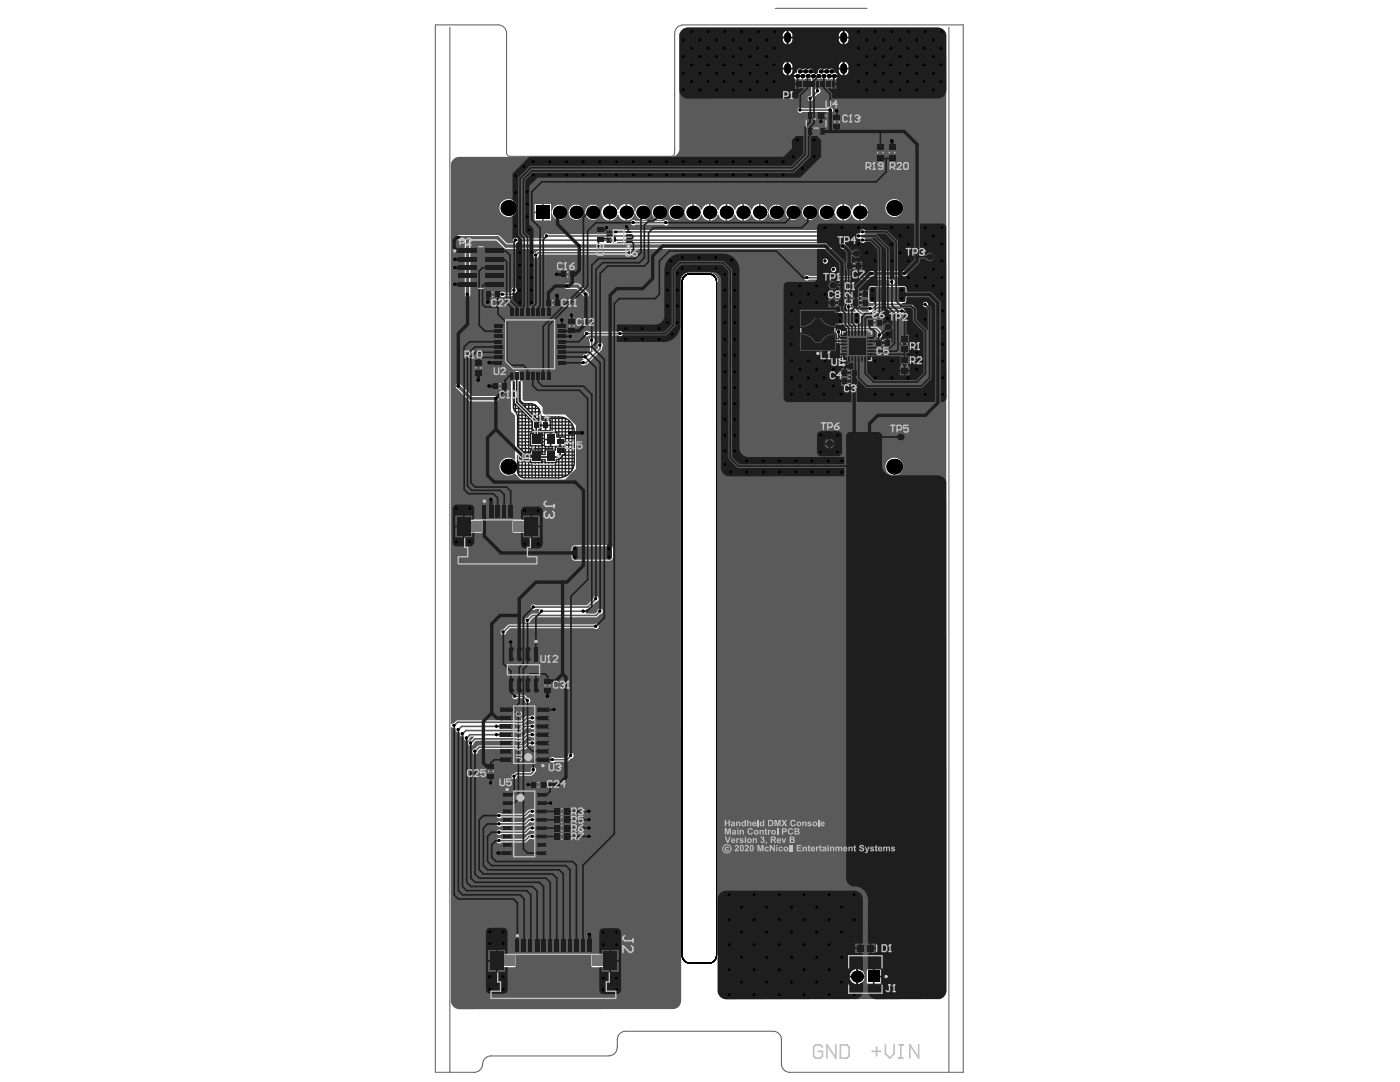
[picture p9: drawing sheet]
<svg xmlns="http://www.w3.org/2000/svg" width="279mm" height="216mm" viewBox="0 0 279 216" stroke-linecap="round" stroke-linejoin="round" font-family="sans-serif">
<path d="M136.6 55.1l.7-.4 .5-.1h3.6a1.65 1.65 0 0 1 1.6 1.7v134.3a1.59 1.59 0 0 1-1.6 1.6h-3.6a1.65 1.65 0 0 1-1.7-1.6v-134.3z" fill="none" stroke="#000" stroke-width=".2"/>
<path d="M89.8 5.4v208.6M154.7 1.7h18.3M189.4 5.4v208.6M101.1 29.1h.1M136.1 56.3v134.3M136.1 56.3a1.63 1.63 0 0 1 1.7-1.6h3.6a1.63 1.63 0 0 1 1.6 1.6v134.3a1.63 1.63 0 0 1-1.6 1.6h-3.6a1.63 1.63 0 0 1-1.7-1.6M121.5 210.7h-23.5a1.63 1.63 0 0 0-1.7 1.6M121.5 210.7a1.69 1.69 0 0 0 1.7-1.7 2.95 2.95 0 0 1 .5-2.7l.7-.5h.4h29.5a1.63 1.63 0 0 1 1.7 1.6v4.9a1.63 1.63 0 0 0 1.6 1.7h34.6v-209h-55.9a1.63 1.63 0 0 0-1.7 1.6v23.9a.67 .67 0 0 1-.6 .7h-32.2a.67 .67 0 0 1-.7-.7v-23.9a1.66 1.66 0 0 0-1.7-1.6h-12.5v209h7.8a1.63 1.63 0 0 0 1.6-1.7" fill="none" stroke="#5a5a5a" stroke-width=".2"/>
<path d="M100.9 128.8h7.1v9.7h-7.1z" fill="none" stroke="#5a5a5a" stroke-width=".27"/>
<g fill="#787878">
<path d="M94 104h2.1v2.1h-2.1z" fill-rule="evenodd"/>
<path d="M102.5 104h2.1v2.1h-2.1z" fill-rule="evenodd"/>
<path d="M100.6 190.7h2.1v2.1h-2.1z" fill-rule="evenodd"/>
<path d="M118.2 190.7h2.1v2.1h-2.1z" fill-rule="evenodd"/>
</g>
<path d="M136.6 55.1l.7-.4 .5-.1h3.6a1.65 1.65 0 0 1 1.6 1.7v134.3a1.59 1.59 0 0 1-1.6 1.6h-3.6a1.65 1.65 0 0 1-1.7-1.6v-134.3z" fill="none" stroke="#000" stroke-width=".2"/>
<path d="M108 38.2l-.3-.3h-.7l-.3 .3v.4l1.3 1.3h-1.3M108.7 37.9l1.3 2M110 37.9l-1.3 2" fill="none" stroke="#8c8c8c" stroke-width=".33"/>
<g fill="#5a5a5a">
<path d="M167.3 62.5l.4-.1h3.3l.5 .3v1.4l-.3 .4-3.5 .1a.46 .46 0 0 1-.5-.5v-1.2z"/>
<path d="M173.6 57.3h6.9l.2 .3v2.5l-.2 .1h-6.8l-.2-.3z"/>
<path d="M114.4 109.1l.4-.1h6.8a.46 .46 0 0 1 .5 .5v1.7a.46 .46 0 0 1-.5 .5l-7-.1-.3-.4v-1.7z"/>
<path d="M90.5 31.8l.3-.3 .8-.2h42.3a1.65 1.65 0 0 0 1.7-1.7v-22.4a1.71 1.71 0 0 1 1.6-1.7h50a1.65 1.65 0 0 1 1.6 1.7l.1 190.5a1.65 1.65 0 0 1-1.7 1.7h-42.3a1.71 1.71 0 0 1-1.7-1.7l.1-141.6a1.75 1.75 0 0 0-1.9-1.7h-3.6a1.79 1.79 0 0 0-1.9 2v143.3a1.65 1.65 0 0 1-1.7 1.6l-42.6 .1a1.71 1.71 0 0 1-1.6-1.7v-54.6l.9 .2a.67 .67 0 0 0 .8 .9 .67 .67 0 0 0 .9 .8 .59 .59 0 0 0 .4 .8 .59 .59 0 0 0 .7-.5l.3-.3h.5l.1 .1-.6 .6a.55 .55 0 0 0-.6 .6 .55 .55 0 0 0 .6 .5 .55 .55 0 0 0 .5-.5l.5-.5h9.6l.8-.8h.5a.55 .55 0 0 0 .8 0 .55 .55 0 0 0 0-.8 .55 .55 0 0 0-.8 0l-.9 .1-.7 .8h-4.6l-.1-.2 .1-.8h4.4l.8-.8h1a.55 .55 0 0 0 .8 0 .55 .55 0 0 0 0-.8 .55 .55 0 0 0-.8 .1h-1.3l-.8 .8h-4.1l-.1-.2 .1-.7h4.8l.8-.9h.6a.55 .55 0 0 0 .8 .1 .55 .55 0 0 0 0-.8 .55 .55 0 0 0-.8 0h-.9l-.8 .8h-12.9l-.6 .5-.7 .2v-111.4v-.5zM168.5 6.1v1.2h.9l-.2-.7-.3-.4zM157.4 6.1v1.2h.8l-.1-.7-.4-.4zM156.5 6.4l-.3 .4v.5h.8v-1.2zM167.7 6.4l-.3 .4v.5h.8v-1.2zM168.5 7.7v1.2l.6-.3 .3-.7v-.2zM157.4 7.7v1.2l.5-.3 .3-.7v-.2zM156.2 7.7l.1 .7 .7 .5v-1.2zM167.4 7.7l.1 .7 .7 .5v-1.2zM168.5 12.3v1.2h.9l-.2-.7-.3-.4zM157.4 12.3v1.2h.8l-.1-.7-.4-.4zM156.5 12.6l-.3 .4v.5h.8v-1.2zM167.7 12.6l-.3 .4v.5h.8v-1.2zM159.2 13.8l-.2 .7a.71 .71 0 0 0-.6 .5h.7v.2h.2v.7l.3-.2 .4 .2v-.7h.3v.7l1.3-.3 .3 .1v3.3l-.2 .1a.55 .55 0 0 0-.5 .6 .55 .55 0 0 0 .5 .5 .55 .55 0 0 0 .6-.6 2.27 2.27 0 0 1 1.3-1.1 .55 .55 0 0 0 0-.8 .55 .55 0 0 0-.8 .1h-.2l.1-2.2a1.05 1.05 0 0 0 1.2 0l.2 .1h.6l.5 .2v-.7h.4v.7l.3-.2 .4 .2v-.7h.1v-.2h.7a.63 .63 0 0 0-.6-.5 .65 .65 0 0 0-.3-.8 .65 .65 0 0 0-.9 .2v-.1a.88 .88 0 0 0-1 .1 .6 .6 0 0 0-.8-.2 .6 .6 0 0 0-.2 .8 .48 .48 0 0 1-.6 .3 .48 .48 0 0 1-.4-.5 .71 .71 0 0 0-1.2-.4v-.1a.88 .88 0 0 0-1 .1l-.1-.1a.6 .6 0 0 0-.8 0zM168.5 13.9l.1 1.1 .6-.4 .2-.7zM157.4 13.9l.1 1.1 .6-.4 .1-.7zM156.2 13.9l.1 .7 .4 .3 .3 .1v-1.1zM167.4 13.9l.1 .7 .4 .3 .3 .1v-1.1zM166.6 15.3v.6l.5-.4v-.2zM158.4 15.3l.2 .4 .3 .2v-.6zM159.3 21.6a.54 .54 0 0 0 0 .8 .54 .54 0 0 0 .8-.1h5.2a.55 .55 0 0 0 .8 .1 .55 .55 0 0 0 0-.8 .55 .55 0 0 0-.8 0h-5.2a.56 .56 0 0 0-.8 0zM168.4 40.7v3.3a1.54 1.54 0 0 0 1.4-1.2h.2a1.57 1.57 0 0 0 1.4 1.2v-3.3a1.61 1.61 0 0 0-1.4 1.2h-.2a1.58 1.58 0 0 0-1.4-1.2zM148.5 40.7v3.3a1.54 1.54 0 0 0 1.4-1.2h.1a1.57 1.57 0 0 0 1.5 1.2v-3.3a1.61 1.61 0 0 0-1.5 1.2h-.1a1.58 1.58 0 0 0-1.4-1.2zM145.1 40.7v3.3a1.54 1.54 0 0 0 1.4-1.2h.2a1.57 1.57 0 0 0 1.4 1.2v-3.3a1.61 1.61 0 0 0-1.4 1.2h-.2a1.58 1.58 0 0 0-1.4-1.2zM141.8 40.7v3.3a1.54 1.54 0 0 0 1.4-1.2h.2a1.57 1.57 0 0 0 1.4 1.2v-3.3a1.61 1.61 0 0 0-1.4 1.2h-.2a1.58 1.58 0 0 0-1.4-1.2zM138.5 40.7v3.3a1.54 1.54 0 0 0 1.4-1.2h.1a1.57 1.57 0 0 0 1.5 1.2v-3.3a1.61 1.61 0 0 0-1.5 1.2h-.1a1.58 1.58 0 0 0-1.4-1.2zM121.8 40.7v3.3a1.54 1.54 0 0 0 1.4-1.2h.2a1.57 1.57 0 0 0 1.4 1.2v-3.3a1.61 1.61 0 0 0-1.4 1.2h-.2a1.58 1.58 0 0 0-1.4-1.2zM171.8 40.7v1.5h1.4a1.61 1.61 0 0 0-1.4-1.5zM106.7 40.7v1.5h1.5v-1.5zM163.8 41.3a1.52 1.52 0 0 0 .5 2.4 1.52 1.52 0 0 0 2.1-1.3h.2a1.6 1.6 0 0 0 1.5 1.6v-3.3a1.6 1.6 0 0 0-1.5 1.6h-.2a1.52 1.52 0 0 0-.9-1.4 1.52 1.52 0 0 0-1.7 .4zM117.2 41.3a1.52 1.52 0 0 0 .5 2.4 1.52 1.52 0 0 0 2.1-1.3h.2a1.6 1.6 0 0 0 1.5 1.6v-3.3a1.6 1.6 0 0 0-1.5 1.6h-.2a1.52 1.52 0 0 0-.9-1.4 1.52 1.52 0 0 0-1.7 .4zM133.9 41.3a1.52 1.52 0 0 0 .4 2.4 1.52 1.52 0 0 0 2.2-1.3h.1a1.6 1.6 0 0 0 1.5 1.6v-3.3a1.6 1.6 0 0 0-1.5 1.6h-.1a1.52 1.52 0 0 0-1-1.4 1.52 1.52 0 0 0-1.6 .4zM176.7 41.5a1.8 1.8 0 0 0 3.6 0 1.8 1.8 0 0 0-3.6 0zM99.7 41.5a1.78 1.78 0 0 0 3.5 0 1.78 1.78 0 0 0-3.5 0zM160.1 42.4a1.51 1.51 0 0 0 3 0 1.51 1.51 0 0 0-3 0zM156.8 42.4a1.51 1.51 0 0 0 3 0 1.51 1.51 0 0 0-3 0zM151.8 40.7v3.3a1.6 1.6 0 0 0 1.5-1.6h.1a1.52 1.52 0 0 0 2.3 1.3 1.52 1.52 0 0 0 0-2.6 1.52 1.52 0 0 0-2.3 1.2h-.1a1.6 1.6 0 0 0-1.5-1.6zM130.1 42.4a1.55 1.55 0 0 0 3.1 0 1.55 1.55 0 0 0-3.1 0zM125.2 40.7v3.3a1.6 1.6 0 0 0 1.4-1.6h.2a1.52 1.52 0 0 0 2.3 1.3 1.52 1.52 0 0 0 0-2.6 1.52 1.52 0 0 0-2.3 1.2h-.2a1.6 1.6 0 0 0-1.4-1.6zM113.5 42.4a1.51 1.51 0 0 0 3 0 1.51 1.51 0 0 0-3 0zM108.5 40.7v3.3h1.5v-1.6h.1a1.53 1.53 0 0 0 2.4 1.2 1.53 1.53 0 0 0 0-2.6 1.53 1.53 0 0 0-2.4 1.2l-.1 .1v-1.6zM171.8 42.5v1.5a1.61 1.61 0 0 0 1.4-1.5zM106.7 42.5v1.5h1.5v-1.5zM126 44.1a.54 .54 0 0 0 0 .8 .54 .54 0 0 0 .8-.1h5.7a.55 .55 0 0 0 .8 0 .55 .55 0 0 0 0-.8 .55 .55 0 0 0-.8 .1h-5.7a.56 .56 0 0 0-.8 0zM91.2 47.1l-.1 .1a.54 .54 0 0 0 .6 .8h1.1v10.7a.55 .55 0 0 0 .5 .6 .55 .55 0 0 0 .6-.6v-10.7h5.2l1.5 1.5 .4 .2h67.2a.55 .55 0 0 0 .6-.6 .55 .55 0 0 0-.6-.5h-45l-.1-.2 48.7-.1a.58 .58 0 0 0 1-.3 .58 .58 0 0 0-.9-.6v-.6a.57 .57 0 0 0 .9-.6 .57 .57 0 0 0-1-.3h-48.5a.53 .53 0 0 0-.7-.1 .53 .53 0 0 0-.1 .8l-.1 .1h-12.9a.53 .53 0 0 0-.7 0 .53 .53 0 0 0-.1 .7l-.1 .2h-5.3a.55 .55 0 0 0-.8 0 .55 .55 0 0 0 .1 .8v.2h-1.4l-1.5-1.5-.4-.2h-7.7zM106.6 50.6a.56 .56 0 0 0 .2 .9 .56 .56 0 0 0 .7-.6l.1-.1h17.8a.55 .55 0 0 0 .7 0 .55 .55 0 0 0 0-.8 .55 .55 0 0 0-.7 .1h-17.9zM164.2 52.1a.55 .55 0 0 0 1.1 0 .55 .55 0 0 0-1.1 0zM160.6 55.1a.54 .54 0 0 0 .1 .7 .54 .54 0 0 0 .7 0h16l.2 .2a.57 .57 0 0 0 .2 .7 .57 .57 0 0 0 .7-.1 .57 .57 0 0 0-.1-.8l-.5-.5 .1-.1h2.5a.55 .55 0 0 0 .6-.6 .55 .55 0 0 0-.6-.5h-6.5a.52 .52 0 0 0-.4 .2 .52 .52 0 0 0 0 .6l-.1 .2h-12.1a.56 .56 0 0 0-.8 0zM165.8 53.8a.55 .55 0 0 0 1.1 0 .55 .55 0 0 0-1.1 0zM167.2 62.4l-.2 .5v1.2l.2 .5 .5 .2 3.7-.1 .3-.4 .2-1.4h2.5l.6-.5h4.6a.55 .55 0 0 0 .8 .1 .55 .55 0 0 0 0-.8 .55 .55 0 0 0-.8 0h-4.8v-.2l.4-.4h9.1a.55 .55 0 0 0 .8 0 .55 .55 0 0 0 0-.8 .55 .55 0 0 0-.8 .1h-3.4l-.1-.2 .1-2.7-.1-.3-.2-.1-6.9-.1-.4 .5v2.4l.4 .5 .9 .1v.1l-.5 .6a.54 .54 0 0 0-.8 .1 .54 .54 0 0 0 .1 .7v.2h-1.4l-1.2-1.2-1-.1a.54 .54 0 0 0-.8 0 .54 .54 0 0 0 0 .7 .54 .54 0 0 0 .8 0h.6l.4 .4-.1 .2h-3zM99.9 58.4a.54 .54 0 0 0 0 .8 .54 .54 0 0 0 .8-.1h1.6l.6-.6a.56 .56 0 0 0 .3-.7 .56 .56 0 0 0-.7-.3 .56 .56 0 0 0-.3 .7l-.2 .2h-1.3a.56 .56 0 0 0-.8 0zM112.7 56.7l-.1 .2a.54 .54 0 0 0 .5 .7h1.9l1.5 1.5a.54 .54 0 0 0 .8 0 .54 .54 0 0 0 0-.8l-1.8-1.7-2.4-.1zM116.7 66.2a.54 .54 0 0 0 0 .8 .54 .54 0 0 0 .8-.1h5.9a.55 .55 0 0 0 .7 .1 .55 .55 0 0 0 0-.8 .55 .55 0 0 0-.7 0h-5.9a.56 .56 0 0 0-.8 0zM167.1 65.6a.74 .74 0 0 0-.1 1v5.3l.3 .5a.55 .55 0 0 0 .6 .5 .55 .55 0 0 0 .5-.5 .55 .55 0 0 0-.5-.5l-.2-.1v-5.2l.3-.7h6.7l.4 .6a.55 .55 0 0 0 .1 .8 .55 .55 0 0 0 .7 0 .55 .55 0 0 0 0-.8l-.1-.5-.9-.8h-7.2zM117.7 67.5l-.1 .4 .1 .4v1.6l-.8 .8a.58 .58 0 0 0-.6 .3 .58 .58 0 0 0 .1 .8 .58 .58 0 0 0-.5 .8 .58 .58 0 0 0 .9 .2l.4-.2 2.9-2.9v-.4a.56 .56 0 0 0 0-.8 .56 .56 0 0 0-.7 0 .56 .56 0 0 0 0 .8v.2l-.8 .7-.1-.1v-1.8a.54 .54 0 0 0 0-.8 .54 .54 0 0 0-.8 0zM91.1 76.7l-.2 .3 .2 .4 2.7 2.6 5.1 .1a.55 .55 0 0 0 .6-.5 .55 .55 0 0 0-.6-.6h-4.7l-2.3-2.3a.56 .56 0 0 0-.8 0zM102.8 74.2v1.5l-.3 .4h-.5v5.9l.8 .9v8.8l-.2 .1a1.78 1.78 0 0 0-2.4 .1 1.78 1.78 0 0 0 0 2.5 1.78 1.78 0 0 0 2.4 .1l1.4 1.2h8.8l2.1-2.2v-8.6l-2.1-2.2h-4.2l-.3-.3v-1.2l-1.2-1.2h-2.5l-.3-.3v-3.6h-.3l-.4-.4v-1.5l-.1-.1h-.5zM176.7 93.1a1.8 1.8 0 0 0 3.6 0 1.8 1.8 0 0 0-3.6 0zM102.4 103.8v2.5h2.4v-2.5zM93.8 103.8v2.5h2.4v-2.5zM114.3 109l-.3 .5v1.7l.2 .5 .3 .2h7.2l.2-.1 .4-.4v-2.1l-.4-.5h-7.2zM106.1 120.8a.54 .54 0 0 0 0 .8 .54 .54 0 0 0 .8-.1h.7l.1 .2-.1 .7-1.4 .1-.9 .8a.55 .55 0 0 0-.6 .5 .55 .55 0 0 0 .6 .6 .55 .55 0 0 0 .6-.6l.6-.6h12.6l.7-.7a.55 .55 0 0 0 .5-.5 .55 .55 0 0 0-.5-.5 .55 .55 0 0 0-.6 .5l-.4 .4h-1.8l-.1-.1 .1-.8 .5-.1 1.4-1.4a.55 .55 0 0 0 .6-.5 .55 .55 0 0 0-.6-.5 .55 .55 0 0 0-.5 .5l-1.3 1.3h-10.2a.56 .56 0 0 0-.8 0zM100.1 125.8a.56 .56 0 0 0 .2 .9 .56 .56 0 0 0 .7-.6l.8-.8h16.7a.55 .55 0 0 0 .8 .1 .55 .55 0 0 0 0-.8 .55 .55 0 0 0-.8 0h-16.9l-.2 .1-.9 .9zM102.4 138.6a.54 .54 0 0 0 0 .8 .54 .54 0 0 0 .8-.1h1.1l.5 .5a.55 .55 0 0 0 .5 .5 .55 .55 0 0 0 .5-.5 .55 .55 0 0 0-.5-.6l-.7-.6h-1.4a.56 .56 0 0 0-.8 0zM94.4 149.6a.56 .56 0 0 0 .2 .9 .56 .56 0 0 0 .8-.6l.4-.4h9.1l.9-.8a.58 .58 0 0 0 .9-.1 .58 .58 0 0 0-.4-.9l-1 .3-.7 .7h-9l-.8 .7zM109.9 151.2a.54 .54 0 0 0 0 .8 .54 .54 0 0 0 .8 0h2.5l.7-.7a.55 .55 0 0 0 .6-.5 .55 .55 0 0 0-.5-.6 .55 .55 0 0 0-.6 .6l-.4 .4h-2.3a.56 .56 0 0 0-.8 0zM102.2 154.6a.56 .56 0 0 0 .2 .9 .56 .56 0 0 0 .8-.6l.1-.1h2.8l.6-.6a.56 .56 0 0 0 .3-.7 .56 .56 0 0 0-.7-.4 .56 .56 0 0 0-.3 .8l-.2 .2h-2.7zM99.2 162.4a.54 .54 0 0 0 0 .8 .54 .54 0 0 0 .8-.1h4.9l1-.8a.56 .56 0 0 0 .8 0 .56 .56 0 0 0 0-.8 .56 .56 0 0 0-.8 0l-.5 .1-.7 .8h-4.7a.56 .56 0 0 0-.8 0zM99.2 164a.54 .54 0 0 0 0 .8 .54 .54 0 0 0 .8 0h4.9l1-.8a.56 .56 0 0 0 .8 0 .56 .56 0 0 0 0-.8 .56 .56 0 0 0-.8 0l-.5 .1-.7 .7h-4.7a.56 .56 0 0 0-.8 0zM99.2 165.7a.54 .54 0 0 0 0 .8 .54 .54 0 0 0 .8-.1h4.9l1-.8a.56 .56 0 0 0 .8 .1 .56 .56 0 0 0 0-.8 .56 .56 0 0 0-.8 0l-.5 .1-.7 .7h-4.7a.56 .56 0 0 0-.8 0zM99.2 167.4a.54 .54 0 0 0 0 .8 .54 .54 0 0 0 .8-.1h4.9l1-.8a.56 .56 0 0 0 .8 0 .56 .56 0 0 0 0-.8 .56 .56 0 0 0-.8 0l-.5 .1-.7 .8h-4.7a.56 .56 0 0 0-.8 0zM118.1 190.5v2.5h2.3v-2.5zM100.5 190.5v2.5h2.3v-2.5zM171.2 193.4v1.3h1.3a1.43 1.43 0 0 0-1.3-1.3zM170 193.8l-.5 .9h1.4v-1.3zM173 193.5v2.8h2.8v-2.8zM169.5 195a1.43 1.43 0 0 0 1.4 1.4v-1.4zM171.2 195v1.4a1.37 1.37 0 0 0 1.3-1.4z"/>
</g>
<path d="M136.6 55.1l.7-.4 .5-.1h3.6a1.65 1.65 0 0 1 1.6 1.7v134.3a1.59 1.59 0 0 1-1.6 1.6h-3.6a1.65 1.65 0 0 1-1.7-1.6v-134.3z" fill="none" stroke="#000" stroke-width=".2"/>
<g fill="none" stroke="#5a5a5a" stroke-width=".33">
<path d="M162.2 15.2v3.9M163.2 18.1l-1.5 1.5M159.7 22h6M102.6 57.9v.3l-.5 .5h-1.8M102.9 47.9h69.3M109.1 47.1h62.3M122.9 46.3h49.3M125.8 50.4h-18.3l-.5 .5M126.4 44.4h6.5M161 55.4h16.5l.5 .5v.3M116.8 71.2v.1M117.1 66.6h6.7"/>
<path d="M118.1 67.9v2.2l-1.3 1.2M119.8 68.9v.7l-2.8 2.8h-.6M169.4 61.2h1.1l1.4 1.4h2.4l.5-.5h5.2M175.5 66.9v-.7l-.6-.6h-7.2l-.3 .3v6l.5 .5M184.7 60.7h-9.7l-.8 .9h-.5M118.9 119.5l-1.6 1.6h-10.8M102.8 138.9h1.7l.8 .9M108.1 122h8.3M118.9 125h-17.3l-1.1 1.1M119.8 122l-.9 .8h-12.6l-1 1M99.1 144.9h-7l-.6 .7M99.1 146.6h-5.3l-.7 .7"/>
<path d="M106.3 148.3h-.7l-.8 .8h-9.2l-.8 .8M106.3 146.6h-1l-.9 .8h-9.6l-.8 .9M106.3 144.9h-1.5l-.9 .9h-10.9l-.7 .6M106.3 143.3h-1.1l-.9 .8h-13l-.7 .7M106.5 153.6v.3l-.5 .5h-2.9l-.5 .5M113.9 150.8l-.8 .8h-2.8M106.3 165.2h-.7l-.8 .9h-5.2M106.3 166.9h-.7l-.8 .8h-5.2M106.3 163.6h-.7l-.8 .8h-5.2M106.3 161.9h-.7l-.8 .8h-5.2"/>
</g>
<path d="M91.6 47.4h7.7l1.7 1.7h67.2M93.3 47.4v11.3M113.1 57.1h2.2l1.6 1.6M174 54.6h6.5M91.5 77l2.5 2.5h5" fill="none" stroke="#5a5a5a" stroke-width=".67"/>
<g fill="#000">
<circle cx="136.3" cy="8" r=".31"/>
<circle cx="136.3" cy="11.3" r=".3"/>
<circle cx="136.3" cy="17.9" r=".3"/>
<circle cx="136.3" cy="14.6" r=".3"/>
<circle cx="138" cy="13" r=".3"/>
<circle cx="138" cy="9.6" r=".3"/>
<circle cx="138" cy="6.3" r=".3"/>
<circle cx="138" cy="16.3" r=".3"/>
<circle cx="139.7" cy="8" r=".32"/>
<circle cx="139.7" cy="11.3" r=".31"/>
<circle cx="139.7" cy="17.9" r=".31"/>
<circle cx="139.7" cy="14.6" r=".31"/>
<circle cx="141.3" cy="13" r=".3"/>
<circle cx="141.3" cy="9.6" r=".3"/>
<circle cx="141.3" cy="6.3" r=".3"/>
<circle cx="141.3" cy="16.3" r=".3"/>
<circle cx="143" cy="8" r=".31"/>
<circle cx="143" cy="11.3" r=".3"/>
<circle cx="143" cy="17.9" r=".3"/>
<circle cx="143" cy="14.6" r=".3"/>
<circle cx="144.5" cy="9.6" r=".31"/>
<circle cx="144.5" cy="13" r=".31"/>
<circle cx="144.5" cy="16.3" r=".31"/>
<circle cx="144.7" cy="6.3" r=".3"/>
<circle cx="146.3" cy="8" r=".31"/>
<circle cx="146.3" cy="11.3" r=".3"/>
<circle cx="146.3" cy="17.9" r=".3"/>
<circle cx="146.3" cy="14.6" r=".3"/>
<circle cx="147.8" cy="13" r=".3"/>
<circle cx="147.8" cy="9.6" r=".3"/>
<circle cx="147.8" cy="16.3" r=".3"/>
<circle cx="148" cy="6.3" r=".3"/>
<circle cx="149.7" cy="8" r=".32"/>
<circle cx="149.7" cy="11.3" r=".31"/>
<circle cx="149.7" cy="17.9" r=".31"/>
<circle cx="149.7" cy="14.6" r=".31"/>
<circle cx="151.2" cy="9.6" r=".3"/>
<circle cx="151.2" cy="13" r=".3"/>
<circle cx="151.2" cy="16.3" r=".3"/>
<circle cx="151.4" cy="6.3" r=".31"/>
<circle cx="153" cy="8" r=".31"/>
<circle cx="153" cy="11.3" r=".3"/>
<circle cx="153" cy="17.9" r=".3"/>
<circle cx="153" cy="14.6" r=".3"/>
<circle cx="154.5" cy="9.6" r=".3"/>
<circle cx="154.5" cy="13" r=".3"/>
<circle cx="154.5" cy="16.3" r=".3"/>
<circle cx="154.7" cy="6.3" r=".3"/>
<circle cx="159.1" cy="15.2" r=".4"/>
<circle cx="159.6" cy="14.3" r=".4"/>
<circle cx="160.1" cy="15.2" r=".4"/>
<circle cx="160.7" cy="14.3" r=".4"/>
<circle cx="161.2" cy="15.2" r=".4"/>
<circle cx="161.7" cy="19.6" r=".32"/>
<circle cx="161.7" cy="14.3" r=".4"/>
<circle cx="162.2" cy="15.2" r=".4"/>
<circle cx="163.1" cy="18.1" r=".3"/>
<circle cx="163.3" cy="15.2" r=".4"/>
<circle cx="163.8" cy="14.3" r=".4"/>
<circle cx="164.3" cy="15.2" r=".4"/>
<circle cx="164.9" cy="14.3" r=".4"/>
<circle cx="165.4" cy="15.2" r=".4"/>
<circle cx="165.9" cy="14.3" r=".4"/>
<circle cx="166.4" cy="15.2" r=".4"/>
<circle cx="171.3" cy="13" r=".31"/>
<circle cx="171.3" cy="9.6" r=".31"/>
<circle cx="171.3" cy="6.3" r=".31"/>
<circle cx="171.3" cy="16.3" r=".31"/>
<circle cx="173" cy="8" r=".32"/>
<circle cx="173" cy="11.3" r=".31"/>
<circle cx="173" cy="17.9" r=".31"/>
<circle cx="173" cy="14.6" r=".31"/>
<circle cx="174.6" cy="13" r=".3"/>
<circle cx="174.6" cy="9.6" r=".3"/>
<circle cx="174.6" cy="6.3" r=".3"/>
<circle cx="174.6" cy="16.3" r=".3"/>
<circle cx="176.3" cy="8" r=".31"/>
<circle cx="176.3" cy="11.3" r=".3"/>
<circle cx="176.3" cy="17.9" r=".3"/>
<circle cx="176.3" cy="14.6" r=".3"/>
<circle cx="177.8" cy="13" r=".31"/>
<circle cx="177.8" cy="9.6" r=".31"/>
<circle cx="177.8" cy="16.3" r=".31"/>
<circle cx="178" cy="6.3" r=".3"/>
<circle cx="179.6" cy="8" r=".31"/>
<circle cx="179.6" cy="11.3" r=".3"/>
<circle cx="179.6" cy="17.9" r=".3"/>
<circle cx="179.6" cy="14.6" r=".3"/>
<circle cx="181.1" cy="9.6" r=".3"/>
<circle cx="181.1" cy="13" r=".3"/>
<circle cx="181.1" cy="16.3" r=".3"/>
<circle cx="181.3" cy="6.3" r=".3"/>
<circle cx="183" cy="8" r=".32"/>
<circle cx="183" cy="11.3" r=".31"/>
<circle cx="183" cy="17.9" r=".31"/>
<circle cx="183" cy="14.6" r=".31"/>
<circle cx="184.4" cy="9.6" r=".3"/>
<circle cx="184.4" cy="13" r=".3"/>
<circle cx="184.4" cy="16.3" r=".3"/>
<circle cx="184.6" cy="6.3" r=".3"/>
<circle cx="186.3" cy="8" r=".31"/>
<circle cx="186.3" cy="11.3" r=".3"/>
<circle cx="186.3" cy="17.9" r=".3"/>
<circle cx="186.3" cy="14.6" r=".3"/>
<circle cx="187.8" cy="13" r=".31"/>
<circle cx="187.8" cy="9.6" r=".31"/>
<circle cx="187.8" cy="16.3" r=".31"/>
<circle cx="187.9" cy="6.3" r=".3"/>
<circle cx="102.9" cy="38.4" r=".31"/>
<circle cx="102.9" cy="35.1" r=".3"/>
<circle cx="104.5" cy="33.3" r=".31"/>
<circle cx="105.2" cy="38.2" r=".3"/>
<circle cx="106.4" cy="32.3" r=".32"/>
<circle cx="106.4" cy="34.9" r=".31"/>
<circle cx="109.7" cy="32.3" r=".31"/>
<circle cx="109.7" cy="34.9" r=".3"/>
<circle cx="113" cy="32.3" r=".31"/>
<circle cx="113" cy="34.9" r=".3"/>
<circle cx="116.4" cy="32.3" r=".32"/>
<circle cx="116.4" cy="34.9" r=".31"/>
<circle cx="119.7" cy="32.3" r=".31"/>
<circle cx="119.7" cy="34.9" r=".3"/>
<circle cx="123" cy="32.3" r=".31"/>
<circle cx="123" cy="34.9" r=".3"/>
<circle cx="126.4" cy="32.3" r=".31"/>
<circle cx="126.4" cy="34.9" r=".3"/>
<circle cx="129.7" cy="32.3" r=".32"/>
<circle cx="129.7" cy="34.9" r=".31"/>
<circle cx="133" cy="32.3" r=".31"/>
<circle cx="133" cy="34.9" r=".3"/>
<circle cx="136.3" cy="32.3" r=".31"/>
<circle cx="136.3" cy="34.9" r=".3"/>
<circle cx="139.7" cy="32.3" r=".32"/>
<circle cx="139.7" cy="34.9" r=".31"/>
<circle cx="143" cy="32.3" r=".31"/>
<circle cx="143" cy="34.9" r=".3"/>
<circle cx="146.3" cy="32.3" r=".31"/>
<circle cx="146.3" cy="34.9" r=".3"/>
<circle cx="149.7" cy="32.3" r=".32"/>
<circle cx="149.7" cy="34.9" r=".31"/>
<circle cx="153" cy="32.3" r=".31"/>
<circle cx="153" cy="34.9" r=".3"/>
<circle cx="156.3" cy="32.3" r=".31"/>
<circle cx="156.3" cy="34.9" r=".3"/>
<circle cx="158.3" cy="31.3" r=".31"/>
<circle cx="159.1" cy="27.9" r=".3"/>
<circle cx="159.6" cy="21.9" r=".3"/>
<circle cx="160.1" cy="33.6" r=".31"/>
<circle cx="162.5" cy="31.3" r=".31"/>
<circle cx="162.5" cy="27.9" r=".3"/>
<circle cx="163.8" cy="24.3" r=".3"/>
<circle cx="165.6" cy="21.9" r=".3"/>
<circle cx="167" cy="22.1" r=".3"/>
<circle cx="178" cy="28.1" r=".3"/>
<circle cx="90.7" cy="51.7" r=".31"/>
<circle cx="90.7" cy="56.7" r=".3"/>
<circle cx="90.7" cy="53.4" r=".3"/>
<circle cx="91.6" cy="47.4" r=".3"/>
<circle cx="93.2" cy="58.7" r=".3"/>
<circle cx="100.3" cy="58.7" r=".31"/>
<circle cx="101.5" cy="41.5" r="1.56"/>
<circle cx="102.6" cy="57.9" r=".31"/>
<circle cx="102.9" cy="47.9" r=".31"/>
<circle cx="102.9" cy="45.1" r=".3"/>
<circle cx="103.7" cy="50.4" r=".31"/>
<circle cx="103.7" cy="57.9" r=".31"/>
<circle cx="103.7" cy="55.4" r=".3"/>
<circle cx="103.7" cy="52.9" r=".3"/>
<circle cx="105.2" cy="43.3" r=".31"/>
<circle cx="105.2" cy="40.7" r=".3"/>
<circle cx="105.6" cy="45.9" r=".3"/>
<circle cx="106.1" cy="50.4" r=".32"/>
<circle cx="106.1" cy="57.9" r=".32"/>
<circle cx="106.1" cy="55.4" r=".31"/>
<circle cx="106.1" cy="52.9" r=".31"/>
<circle cx="106.9" cy="50.9" r=".3"/>
<circle cx="109.1" cy="47.1" r=".3"/>
<circle cx="111" cy="54.7" r=".3"/>
<circle cx="111.1" cy="59" r=".32"/>
<circle cx="111.7" cy="42.4" r="1.31"/>
<circle cx="113" cy="57" r=".3"/>
<circle cx="115" cy="42.4" r="1.31"/>
<circle cx="115.5" cy="49.1" r=".31"/>
<circle cx="116.9" cy="58.7" r=".3"/>
<circle cx="118.3" cy="42.4" r="1.31"/>
<circle cx="119.4" cy="49.1" r=".31"/>
<circle cx="121" cy="45.4" r=".3"/>
<circle cx="121.7" cy="42.4" r="1.31"/>
<circle cx="122.7" cy="47.9" r=".3"/>
<circle cx="122.9" cy="46.2" r=".31"/>
<circle cx="125" cy="42.4" r="1.31"/>
<circle cx="125" cy="45.3" r=".31"/>
<circle cx="125.7" cy="50.4" r=".31"/>
<circle cx="126.4" cy="44.4" r=".3"/>
<circle cx="128.3" cy="42.4" r="1.31"/>
<circle cx="131.7" cy="42.4" r="1.31"/>
<circle cx="132.9" cy="44.4" r=".31"/>
<circle cx="133.2" cy="57.9" r=".32"/>
<circle cx="133.2" cy="54.6" r=".31"/>
<circle cx="133.9" cy="52.1" r=".31"/>
<circle cx="135" cy="42.4" r="1.31"/>
<circle cx="135.2" cy="57.9" r=".32"/>
<circle cx="135.2" cy="54.6" r=".31"/>
<circle cx="136.2" cy="51.4" r=".31"/>
<circle cx="136.2" cy="53.6" r=".3"/>
<circle cx="138.3" cy="42.4" r="1.31"/>
<circle cx="139.5" cy="51.4" r=".31"/>
<circle cx="139.5" cy="53.6" r=".3"/>
<circle cx="141.6" cy="42.4" r="1.31"/>
<circle cx="142.8" cy="51.4" r=".31"/>
<circle cx="142.8" cy="53.6" r=".3"/>
<circle cx="144.7" cy="57.9" r=".31"/>
<circle cx="144.7" cy="54.7" r=".3"/>
<circle cx="145" cy="42.4" r="1.31"/>
<circle cx="146" cy="51.9" r=".3"/>
<circle cx="146.7" cy="57.9" r=".31"/>
<circle cx="146.7" cy="54.7" r=".3"/>
<circle cx="148.3" cy="42.4" r="1.31"/>
<circle cx="151.6" cy="42.4" r="1.31"/>
<circle cx="155" cy="42.4" r="1.31"/>
<circle cx="158" cy="58.7" r=".3"/>
<circle cx="158.3" cy="42.4" r="1.31"/>
<circle cx="159.6" cy="57" r=".3"/>
<circle cx="161" cy="55.4" r=".31"/>
<circle cx="161.3" cy="58.7" r=".31"/>
<circle cx="161.6" cy="42.4" r="1.31"/>
<circle cx="163" cy="57" r=".3"/>
<circle cx="164.6" cy="52.1" r=".3"/>
<circle cx="164.6" cy="45.4" r=".3"/>
<circle cx="164.6" cy="58.7" r=".3"/>
<circle cx="164.9" cy="42.4" r="1.31"/>
<circle cx="166.3" cy="53.7" r=".3"/>
<circle cx="168" cy="45.4" r=".3"/>
<circle cx="168.2" cy="49.1" r=".32"/>
<circle cx="168.3" cy="42.4" r="1.31"/>
<circle cx="171.3" cy="48.7" r=".31"/>
<circle cx="171.3" cy="47.1" r=".31"/>
<circle cx="171.3" cy="45.4" r=".31"/>
<circle cx="171.6" cy="42.4" r="1.31"/>
<circle cx="172.1" cy="47.9" r=".3"/>
<circle cx="172.1" cy="46.2" r=".3"/>
<circle cx="173" cy="50.4" r=".32"/>
<circle cx="174" cy="54.6" r=".3"/>
<circle cx="174.1" cy="57.9" r=".31"/>
<circle cx="174.1" cy="59.5" r=".3"/>
<circle cx="174.6" cy="52.1" r=".3"/>
<circle cx="174.6" cy="45.4" r=".3"/>
<circle cx="177.9" cy="56.2" r=".31"/>
<circle cx="178" cy="52.1" r=".3"/>
<circle cx="178" cy="48.7" r=".3"/>
<circle cx="178" cy="45.4" r=".3"/>
<circle cx="178.5" cy="41.5" r="1.56"/>
<circle cx="179.6" cy="50.4" r=".31"/>
<circle cx="179.6" cy="47.1" r=".3"/>
<circle cx="179.9" cy="57.9" r=".31"/>
<circle cx="180" cy="59.5" r=".3"/>
<circle cx="180.5" cy="54.6" r=".3"/>
<circle cx="181.3" cy="52.1" r=".3"/>
<circle cx="181.3" cy="48.7" r=".3"/>
<circle cx="181.3" cy="45.4" r=".3"/>
<circle cx="181.3" cy="55.4" r=".3"/>
<circle cx="183" cy="57" r=".31"/>
<circle cx="184.6" cy="48.7" r=".3"/>
<circle cx="184.6" cy="45.4" r=".3"/>
<circle cx="184.6" cy="55.4" r=".3"/>
<circle cx="186.3" cy="47.1" r=".3"/>
<circle cx="186.3" cy="53.7" r=".3"/>
<circle cx="186.3" cy="57" r=".3"/>
<circle cx="187.9" cy="52.1" r=".3"/>
<circle cx="187.9" cy="48.7" r=".3"/>
<circle cx="187.9" cy="45.4" r=".3"/>
<circle cx="187.9" cy="55.4" r=".3"/>
<circle cx="187.9" cy="58.7" r=".3"/>
<circle cx="91.4" cy="77" r=".3"/>
<circle cx="95.4" cy="75.9" r=".31"/>
<circle cx="97.3" cy="60.3" r=".32"/>
<circle cx="97.6" cy="77" r=".3"/>
<circle cx="97.6" cy="72.3" r=".31"/>
<circle cx="98.9" cy="79.5" r=".31"/>
<circle cx="103.7" cy="60.4" r=".3"/>
<circle cx="106.1" cy="60.4" r=".31"/>
<circle cx="112.1" cy="63.9" r=".32"/>
<circle cx="113.8" cy="67.1" r=".31"/>
<circle cx="114" cy="62.9" r=".3"/>
<circle cx="116.4" cy="72.3" r=".32"/>
<circle cx="116.7" cy="71.2" r=".31"/>
<circle cx="117.1" cy="66.5" r=".31"/>
<circle cx="118.1" cy="67.9" r=".32"/>
<circle cx="119.7" cy="68.9" r=".31"/>
<circle cx="123.7" cy="66.5" r=".3"/>
<circle cx="124.9" cy="67.7" r=".3"/>
<circle cx="124.9" cy="65.5" r=".3"/>
<circle cx="128.2" cy="67.7" r=".3"/>
<circle cx="128.2" cy="65.5" r=".3"/>
<circle cx="131.5" cy="65.5" r=".3"/>
<circle cx="131.5" cy="67.7" r=".3"/>
<circle cx="133.2" cy="61" r=".31"/>
<circle cx="133.2" cy="64.4" r=".31"/>
<circle cx="134.2" cy="66.7" r=".31"/>
<circle cx="135.2" cy="61" r=".31"/>
<circle cx="135.2" cy="64.4" r=".31"/>
<circle cx="144.7" cy="77.3" r=".3"/>
<circle cx="144.7" cy="61.2" r=".3"/>
<circle cx="144.7" cy="64.4" r=".3"/>
<circle cx="144.7" cy="67.7" r=".3"/>
<circle cx="144.7" cy="74.2" r=".3"/>
<circle cx="144.7" cy="70.9" r=".3"/>
<circle cx="146.7" cy="77.3" r=".3"/>
<circle cx="146.7" cy="61.2" r=".3"/>
<circle cx="146.7" cy="64.4" r=".3"/>
<circle cx="146.7" cy="67.7" r=".3"/>
<circle cx="146.7" cy="70.9" r=".3"/>
<circle cx="146.7" cy="74.2" r=".3"/>
<circle cx="158" cy="75.4" r=".31"/>
<circle cx="158" cy="62.1" r=".31"/>
<circle cx="158" cy="78.7" r=".3"/>
<circle cx="158" cy="72" r=".3"/>
<circle cx="158" cy="68.7" r=".3"/>
<circle cx="158" cy="65.4" r=".3"/>
<circle cx="159.6" cy="73.7" r=".31"/>
<circle cx="159.6" cy="77" r=".3"/>
<circle cx="159.6" cy="60.4" r=".3"/>
<circle cx="161.3" cy="75.4" r=".32"/>
<circle cx="161.3" cy="78.7" r=".31"/>
<circle cx="161.3" cy="72" r=".31"/>
<circle cx="163" cy="73.7" r=".31"/>
<circle cx="163" cy="77" r=".3"/>
<circle cx="163" cy="60.4" r=".3"/>
<circle cx="164.5" cy="75.4" r=".31"/>
<circle cx="164.5" cy="78.7" r=".3"/>
<circle cx="164.6" cy="72" r=".3"/>
<circle cx="166.3" cy="73.7" r=".31"/>
<circle cx="166.3" cy="77" r=".3"/>
<circle cx="167.3" cy="66.2" r=".3"/>
<circle cx="167.6" cy="64.1" r=".31"/>
<circle cx="167.6" cy="62.9" r=".3"/>
<circle cx="167.8" cy="78.7" r=".31"/>
<circle cx="167.8" cy="72.4" r=".31"/>
<circle cx="169.3" cy="61.2" r=".3"/>
<circle cx="170.2" cy="69.8" r=".3"/>
<circle cx="170.2" cy="68.3" r=".29"/>
<circle cx="171" cy="64.1" r=".31"/>
<circle cx="171" cy="62.9" r=".3"/>
<circle cx="171.7" cy="69.8" r=".31"/>
<circle cx="171.7" cy="68.3" r=".3"/>
<circle cx="173.7" cy="61.5" r=".31"/>
<circle cx="174.6" cy="75.4" r=".31"/>
<circle cx="174.6" cy="78.7" r=".3"/>
<circle cx="174.6" cy="72" r=".3"/>
<circle cx="175.5" cy="66.9" r=".3"/>
<circle cx="176.3" cy="73.7" r=".31"/>
<circle cx="177.1" cy="66.7" r=".31"/>
<circle cx="177.1" cy="63.5" r=".31"/>
<circle cx="177.9" cy="75.4" r=".31"/>
<circle cx="178" cy="78.7" r=".3"/>
<circle cx="178" cy="72" r=".3"/>
<circle cx="179.9" cy="62.1" r=".31"/>
<circle cx="181.3" cy="75.4" r=".31"/>
<circle cx="181.3" cy="78.7" r=".3"/>
<circle cx="183" cy="73.7" r=".32"/>
<circle cx="183" cy="70.4" r=".31"/>
<circle cx="183" cy="67" r=".31"/>
<circle cx="184.6" cy="63.7" r=".31"/>
<circle cx="184.6" cy="78.7" r=".3"/>
<circle cx="184.6" cy="60.7" r=".3"/>
<circle cx="188.1" cy="75.4" r=".32"/>
<circle cx="188.1" cy="62.1" r=".32"/>
<circle cx="188.1" cy="78.7" r=".31"/>
<circle cx="188.1" cy="72" r=".31"/>
<circle cx="188.1" cy="68.7" r=".31"/>
<circle cx="188.1" cy="65.4" r=".31"/>
<circle cx="97.9" cy="99.7" r=".31"/>
<circle cx="101.5" cy="93.1" r="1.56"/>
<circle cx="113.7" cy="86.4" r=".31"/>
<circle cx="116.2" cy="86.4" r=".31"/>
<circle cx="144.7" cy="80.5" r=".31"/>
<circle cx="144.7" cy="90" r=".3"/>
<circle cx="144.7" cy="92.7" r=".3"/>
<circle cx="144.7" cy="83.7" r=".3"/>
<circle cx="144.7" cy="86.8" r=".3"/>
<circle cx="145.9" cy="94.2" r=".32"/>
<circle cx="146.7" cy="80.5" r=".31"/>
<circle cx="146.7" cy="90" r=".3"/>
<circle cx="146.7" cy="83.7" r=".3"/>
<circle cx="146.7" cy="86.8" r=".3"/>
<circle cx="149" cy="94.2" r=".31"/>
<circle cx="149" cy="92" r=".3"/>
<circle cx="152.3" cy="94.2" r=".31"/>
<circle cx="152.3" cy="92" r=".3"/>
<circle cx="155.5" cy="94.2" r=".32"/>
<circle cx="155.5" cy="92" r=".31"/>
<circle cx="158.8" cy="94.2" r=".31"/>
<circle cx="158.8" cy="92" r=".3"/>
<circle cx="162" cy="94.2" r=".32"/>
<circle cx="162" cy="92" r=".31"/>
<circle cx="163.8" cy="90.2" r=".3"/>
<circle cx="163.8" cy="86.8" r=".3"/>
<circle cx="165.3" cy="94.2" r=".31"/>
<circle cx="165.3" cy="92" r=".3"/>
<circle cx="167.2" cy="86.8" r=".31"/>
<circle cx="167.2" cy="90.2" r=".31"/>
<circle cx="168" cy="94.2" r=".31"/>
<circle cx="168" cy="92" r=".3"/>
<circle cx="178.5" cy="93.1" r="1.56"/>
<circle cx="91.1" cy="108.1" r=".3"/>
<circle cx="91.1" cy="101.5" r=".3"/>
<circle cx="93.7" cy="108.1" r=".3"/>
<circle cx="93.7" cy="101.5" r=".3"/>
<circle cx="104.7" cy="101.9" r=".31"/>
<circle cx="104.7" cy="108.5" r=".31"/>
<circle cx="107.4" cy="101.9" r=".32"/>
<circle cx="107.4" cy="108.5" r=".32"/>
<circle cx="114.7" cy="111.1" r=".3"/>
<circle cx="114.7" cy="109.5" r=".3"/>
<circle cx="118.9" cy="119.4" r=".3"/>
<circle cx="121.5" cy="111.1" r=".3"/>
<circle cx="121.5" cy="109.5" r=".3"/>
<circle cx="100.4" cy="126.1" r=".3"/>
<circle cx="101.9" cy="128.1" r=".31"/>
<circle cx="102.7" cy="138.9" r=".3"/>
<circle cx="105.2" cy="123.8" r=".3"/>
<circle cx="105.2" cy="139.7" r=".3"/>
<circle cx="106.4" cy="121.1" r=".31"/>
<circle cx="108.1" cy="121.9" r=".3"/>
<circle cx="109.2" cy="138.9" r=".3"/>
<circle cx="116.4" cy="121.9" r=".31"/>
<circle cx="118.9" cy="125" r=".31"/>
<circle cx="119.7" cy="121.9" r=".3"/>
<circle cx="90.6" cy="144.7" r=".31"/>
<circle cx="91.4" cy="145.6" r=".3"/>
<circle cx="92.2" cy="146.4" r=".3"/>
<circle cx="93.1" cy="147.3" r=".31"/>
<circle cx="93.9" cy="148.3" r=".31"/>
<circle cx="94.8" cy="149.9" r=".31"/>
<circle cx="97.9" cy="156.2" r=".3"/>
<circle cx="99.1" cy="146.6" r=".31"/>
<circle cx="99.1" cy="144.9" r=".3"/>
<circle cx="102.6" cy="154.9" r=".3"/>
<circle cx="105.4" cy="156.6" r=".31"/>
<circle cx="106.2" cy="148.3" r=".31"/>
<circle cx="106.2" cy="146.6" r=".31"/>
<circle cx="106.2" cy="144.9" r=".3"/>
<circle cx="106.2" cy="143.2" r=".3"/>
<circle cx="106.4" cy="153.6" r=".31"/>
<circle cx="110.2" cy="151.6" r=".3"/>
<circle cx="110.5" cy="141.6" r=".3"/>
<circle cx="113.9" cy="150.7" r=".3"/>
<circle cx="99.4" cy="170.2" r=".3"/>
<circle cx="99.6" cy="166.1" r=".31"/>
<circle cx="99.6" cy="167.7" r=".31"/>
<circle cx="99.6" cy="162.7" r=".3"/>
<circle cx="99.6" cy="164.4" r=".3"/>
<circle cx="106.2" cy="163.5" r=".3"/>
<circle cx="106.2" cy="161.9" r=".3"/>
<circle cx="106.2" cy="166.9" r=".3"/>
<circle cx="106.2" cy="165.2" r=".3"/>
<circle cx="109.9" cy="160.2" r=".31"/>
<circle cx="117.5" cy="161.9" r=".3"/>
<circle cx="117.5" cy="165.2" r=".3"/>
<circle cx="117.5" cy="166.9" r=".3"/>
<circle cx="117.5" cy="163.5" r=".3"/>
<circle cx="145.5" cy="178.5" r=".31"/>
<circle cx="150.5" cy="178.5" r=".3"/>
<circle cx="155.5" cy="178.5" r=".31"/>
<circle cx="160.5" cy="178.5" r=".3"/>
<circle cx="165.5" cy="178.5" r=".3"/>
<circle cx="170.5" cy="178.5" r=".3"/>
<circle cx="97.7" cy="194.9" r=".32"/>
<circle cx="97.7" cy="185.9" r=".31"/>
<circle cx="97.7" cy="197.4" r=".31"/>
<circle cx="97.7" cy="188.3" r=".31"/>
<circle cx="100.4" cy="194.9" r=".32"/>
<circle cx="100.4" cy="185.9" r=".31"/>
<circle cx="100.4" cy="197.4" r=".31"/>
<circle cx="100.4" cy="188.3" r=".31"/>
<circle cx="117.6" cy="186.5" r=".32"/>
<circle cx="120.4" cy="197.5" r=".31"/>
<circle cx="120.4" cy="186" r=".3"/>
<circle cx="120.4" cy="195.2" r=".3"/>
<circle cx="120.4" cy="188.5" r=".3"/>
<circle cx="123" cy="197.5" r=".31"/>
<circle cx="123" cy="186" r=".3"/>
<circle cx="123" cy="195.2" r=".3"/>
<circle cx="123" cy="188.5" r=".3"/>
<circle cx="145.5" cy="183.5" r=".32"/>
<circle cx="145.5" cy="198.5" r=".31"/>
<circle cx="145.5" cy="188.5" r=".31"/>
<circle cx="145.5" cy="193.5" r=".31"/>
<circle cx="148" cy="191" r=".31"/>
<circle cx="148" cy="196" r=".3"/>
<circle cx="148" cy="186" r=".3"/>
<circle cx="148" cy="181" r=".3"/>
<circle cx="150.5" cy="183.5" r=".31"/>
<circle cx="150.5" cy="198.5" r=".3"/>
<circle cx="150.5" cy="188.5" r=".3"/>
<circle cx="150.5" cy="193.5" r=".3"/>
<circle cx="153" cy="191" r=".31"/>
<circle cx="153" cy="196" r=".3"/>
<circle cx="153" cy="186" r=".3"/>
<circle cx="153" cy="181" r=".3"/>
<circle cx="155.5" cy="183.5" r=".32"/>
<circle cx="155.5" cy="198.5" r=".31"/>
<circle cx="155.5" cy="188.5" r=".31"/>
<circle cx="155.5" cy="193.5" r=".31"/>
<circle cx="158" cy="191" r=".31"/>
<circle cx="158" cy="196" r=".3"/>
<circle cx="158" cy="186" r=".3"/>
<circle cx="158" cy="181" r=".3"/>
<circle cx="160.5" cy="183.5" r=".31"/>
<circle cx="160.5" cy="198.5" r=".3"/>
<circle cx="160.5" cy="188.5" r=".3"/>
<circle cx="160.5" cy="193.5" r=".3"/>
<circle cx="163" cy="191" r=".31"/>
<circle cx="163" cy="196" r=".3"/>
<circle cx="163" cy="186" r=".3"/>
<circle cx="163" cy="181" r=".3"/>
<circle cx="165.5" cy="183.5" r=".31"/>
<circle cx="165.5" cy="198.5" r=".3"/>
<circle cx="165.5" cy="188.5" r=".3"/>
<circle cx="165.5" cy="193.5" r=".3"/>
<circle cx="168" cy="191" r=".31"/>
<circle cx="168" cy="196" r=".3"/>
<circle cx="168" cy="186" r=".3"/>
<circle cx="168" cy="181" r=".3"/>
<circle cx="170.5" cy="183.5" r=".31"/>
<circle cx="170.5" cy="198.5" r=".3"/>
<circle cx="171" cy="194.9" r="1.18"/>
</g>
<path d="M157.2 7.1v.8M157.2 13.3v.8M168.4 7.1v.8M168.4 13.3v.8" fill="none" stroke="#000" stroke-width="1.3"/>
<g fill="#000">
<path d="M107 41h2.7v2.7h-2.7z" fill-rule="evenodd"/>
<path d="M173.2 193.7h2.3v2.3h-2.3z" fill-rule="evenodd"/>
</g>
<g fill="#1e1e1e">
<path d="M121.4 108.3h.7v2.9a.5 .5 0 0 1-.5 .5 .5 .5 0 0 1-.5-.5v-2.4l.3-.2z"/>
<path d="M173.6 57.3l.9-.1 .4 .2v3.2h-.4l-.2-.3-.6-.1-.1-.2z"/>
<path d="M179.5 57.3h1l.2 .1v.8l.7 .3v.6l-.6 .1-.1 .9-.2 .1-1.1-.1z"/>
<path d="M114.4 109.1l.4-.1a.46 .46 0 0 1 .5 .5v1.7a.53 .53 0 0 1-.7 .4 .53 .53 0 0 1-.3-.7l-.2-.2h-.5v-.6l.1-.1a.5 .5 0 0 0 .5-.2 .5 .5 0 0 0 .1-.5z"/>
<path d="M164.1 68.2l.8-.9 .9-.4h.7v2.8l-2.9-.1z"/>
<path d="M170.7 62.5l.3-.1a.46 .46 0 0 1 .5 .5v1.8l-.5-.1a.51 .51 0 0 1-.5-.5v-1.2z"/>
<path d="M166.5 62.4h1.2a.46 .46 0 0 1 .5 .5v1.2a.46 .46 0 0 1-.5 .5h-1.2z"/>
<path d="M163.6 62.2l2.9-.1v2.9a2.97 2.97 0 0 1-2.9-2.8z"/>
<path d="M174.1 47.5h.5l2.2 2.3v11.4l.1 .3 1.3 1.2v2.2h-.2a.83 .83 0 0 0-.8-.5 .83 .83 0 0 0-.8 .5h-.1v-.3h-.8v-.4h.8v-.7h-.9l-.1-.2 .6-.6v-13.2l-1.8-1.9z"/>
<path d="M175 46.6h1.7l1.8 1.8v7.3l-.2 .1-.7-.1v-6.2l-2.7-2.7z"/>
<path d="M159.9 66.9a2.92 2.92 0 0 1 2.9 2.7l-2.9 .1z"/>
<path d="M159.9 62.1l2.9 .1a3 3 0 0 1-2.9 2.8z"/>
<path d="M181 59.3h4.3l1.3 1.3v19.5l-15.5 .1-.1-.1v-3.3h.1v-.9l.2-.1 1.6 1.6h11.1l1.9-1.8v-14.2l-.7-.6a.56 .56 0 0 0-.5-.6 .56 .56 0 0 0-.6 .6 .56 .56 0 0 0 .6 .5l.4 .4v4.1l-.1 .1-2.1-2.1-.1-2.3-.8-.8-2-.1 .1-.1 .7-.2z"/>
<path d="M133.6 51.6a4 4 0 0 1 3.6-1h7a3.3 3.3 0 0 1 3.4 3.3v35.6a1.87 1.87 0 0 0 2.1 1.7h18.8v1.5h-20.9l-1.5-1.5v-37.4l-1.6-1.6-.3-.1-8.7 .1-1.4 1.3v.3v11l-1.5 1.4h-8.4a1 1 0 0 0-1.1 0v-1.3l.1-.2 7.6 .1a1.82 1.82 0 0 0 1.8-1.9v-9a3.2 3.2 0 0 1 1-2.3z"/>
<path d="M134.8 53.9l1.1-1.1h8.2l1.3 1.3 .1 37.5 1.8 1.8h21.2v1.6l-22.9 .1a1.71 1.71 0 0 1-1.7-1.7v-37.5a1.71 1.71 0 0 0-1.7-1.6h-4.6a1.8 1.8 0 0 0-1.9 1.9l.1 8.7a3.4 3.4 0 0 1-3.4 3.3h-9.3v-1.3l.3 .1a.53 .53 0 0 0 .8-.1h8.7l1.9-1.8z"/>
<path d="M102.3 34.6l3.3-3.3h50.8l1.7-1.7v-1.6l.8-.9h1.4v3.6l-2.4 2.4-52.2 .1-2.2 2.1-.1 .3v11.2l.9 1v13.1l-.2 .3h-.5l-1.3-1.3v-1.4l.2-.1a.55 .55 0 0 0 .6-.2 .55 .55 0 0 0-.1-.7v-9a.54 .54 0 0 0 .4-.9 .54 .54 0 0 0-.9 0h-.2v-4.5a1.78 1.78 0 0 0 0-3.2z"/>
<path d="M104.8 35.9l1.5-1.4h52.2l3.2-3.3v-3.7l.3-.4h1l.9 .9v3.3l-4.2 4.1h-52.4l-1.7 1.7v7.7l.9 .8v14.8l-.7 .7-.1-.1v-13.7l-.9-1z"/>
<path d="M176.1 66.9l.8-.8 .7-.1 .4-.4h.2v2.8h-.3v-.9h-.6v.9h-.2v.2h-.8v.4h-.4v-1.4l-.2-.1zM176.3 67.5v.7h.7v-.7z"/>
<path d="M90.5 100.9l.6-.2h2.7a.8 .8 0 0 1 .8 .8l-.1 2.3h-.2v-.9h-1.6v4.3h1.6v-.9h.4v1.9a.85 .85 0 0 1-.9 .8h-2.7a.85 .85 0 0 1-.8-.8v-6.7zM90.8 102.9v2h1.6v-2zM90.8 105.2v2h1.6v-2z"/>
<path d="M163.3 86.3l.6-.3h3.3a.8 .8 0 0 1 .8 .9l.1 3.3a.85 .85 0 0 1-.9 .8l-3.3 .1a.85 .85 0 0 1-.9-.9v-3.3zM165.7 87.6v.8h.8l-.3-.6zM164.8 87.8l-.2 .6h.8v-.8zM164.6 88.7l.2 .5 .6 .3v-.8zM165.7 88.7v.8l.5-.3 .3-.4z"/>
<path d="M119.8 185.4l.6-.2h2.7a.8 .8 0 0 1 .8 .8l.1 11.5a.85 .85 0 0 1-.9 .9h-2.7a.85 .85 0 0 1-.8-.9v-4.4l.5-.1v.9h1.5v-4.3h-1.5v.9h-.5v-4.5zM122 189.6v2h1.5v-2zM122 191.9v2h1.5v-2z"/>
<path d="M104.2 101.3l.6-.2h2.7a.85 .85 0 0 1 .8 .8v6.7a.85 .85 0 0 1-.8 .8h-2.7a.8 .8 0 0 1-.8-.8v-2.2l.1-.1h.3v.9h1.5v-4.3h-1.5v.9h-.4v-1.9zM106.2 102.9v2h1.6v-2zM106.2 105.2v2h1.6v-2z"/>
<path d="M97.2 185.4l.6-.3h2.7a.85 .85 0 0 1 .8 .9v4.4l-.5 .1v-.9h-1.5v4.3h1.5v-.9h.5v4.5a.85 .85 0 0 1-.8 .8h-2.7a.8 .8 0 0 1-.8-.8v-11.5zM97.4 189.6v2h1.6v-2zM97.4 191.9v2h1.6v-2z"/>
<path d="M163 49.8l1.5-.1 3 3v3.8h-.5a.86 .86 0 0 0-1.3-.3 .86 .86 0 0 0 0 1.4 .86 .86 0 0 0 1.3-.3h.5v2.3h-.2v1.6h.4l-.1 .9-.7 .1-.1-.4h-7.2l.1 3.3a2.8 2.8 0 0 0 3-1.6h1a2.8 2.8 0 0 0 3 1.6l.1-.3h1l.4-.2 .8 1v1.4l-1.1 .1-.2-.2v-.3a.54 .54 0 0 0 .1-.7 .54 .54 0 0 0-.8 0 .54 .54 0 0 0 0 .7v.6l.3 .3v.2h-.5l-.1-1a2.73 2.73 0 0 0-3 1.6h-1a2.94 2.94 0 0 0-3-1.6l-.1 3.3h7.2v-1.5l1.7 .1v.3h-.9l.2 .8-.2 .8h.9v.2h.1v.5l.4 .2v.5a1.09 1.09 0 0 1-1.1 0 .54 .54 0 0 0-.5 .7 .54 .54 0 0 0 .9 .2h.9l.5-.5 .6 .2v1.1h-.5l.1 6.6h-12.7a.85 .85 0 0 1-.8-.8v-22.3a.8 .8 0 0 1 .8-.9l5 .1a.85 .85 0 0 0 .8-.9zM164.2 52.1a.55 .55 0 0 0 1.1 0 .55 .55 0 0 0-1.1 0zM165.8 53.8a.55 .55 0 0 0 1.1 0 .55 .55 0 0 0-1.1 0zM166.3 59.5v.7h.6v-.7zM165.3 59.5v.7h.7v-.7zM166.3 60.6v.7h.6v-.7zM165.3 60.6v.7h.7v-.7zM167.6 70.9l.3 .3h.4v-.3zM168.8 73.5v.7h.6v-.7zM167.8 73.5v.7h.7v-.7zM167.8 74.6v1.3h1.6v-1.3zM168.8 76.2v.8h.6v-.8zM167.8 76.2v.8h.7v-.8z"/>
<path d="M180.4 61.4h1.3l.5 .5v2.2l2.1 2.1v8.2l-1.4 1.5h-8.4l-1.4-1.5v-3.2l.1-.1h6.5v1.6h1.7v-1.6h-.5v-.7h.5v-1.5h-1.7l-.1-.2 .1-.4h1.7v-1.5h-.5v-4.4l-.2-.5-.4-.3zM180.7 73.1v.7h.8v-.7zM179.6 73.1v.7h.8v-.7zM180.7 74.2v.7h.8v-.7zM179.6 74.2v.7h.8v-.7z"/>
<path d="M136.1 6l.3-.3 .8-.2h50a1.65 1.65 0 0 1 1.6 1.7l.1 10.8a1.65 1.65 0 0 1-1.7 1.6h-21l-.1-.1v-.8l-.9-.9v-.2l1 .1v-.9h.2v-.2h.5v-.9l.2-.2v-.2h-.7v-.3h.7a.63 .63 0 0 0-.6-.5 .59 .59 0 0 0-.3-.8 .59 .59 0 0 0-.7 .2 1 1 0 0 0-1.2 0 .6 .6 0 0 0-.8-.2 .6 .6 0 0 0-.2 .8 .48 .48 0 0 1-.6 .3 .48 .48 0 0 1-.4-.5 .71 .71 0 0 0-1.2-.4v-.1a.88 .88 0 0 0-1 .1 .61 .61 0 0 0-.8-.2 .61 .61 0 0 0-.3 .8 .71 .71 0 0 0-.6 .5h.7v.3h-.7l.2 .4v.9h.6v.2h.1v.9l1-.1 .1 .2-1 .9-.1 .9-22.1 .1a1.71 1.71 0 0 1-1.6-1.7v-10.8v-.5zM168.5 6.1v1.2h.9l-.2-.7-.3-.4zM157.4 6.1v1.2h.8l-.1-.7-.4-.4zM156.5 6.4l-.3 .4v.5h.8v-1.2zM167.7 6.4l-.3 .4v.5h.8v-1.2zM168.5 7.7v1.2l.6-.3 .3-.7v-.2zM157.4 7.7v1.2l.5-.3 .3-.7v-.2zM156.2 7.7l.1 .7 .7 .5v-1.2zM167.4 7.7l.1 .7 .7 .5v-1.2zM168.5 12.3v1.2h.9l-.2-.7-.3-.4zM157.4 12.3v1.2h.8l-.1-.7-.4-.4zM156.5 12.6l-.3 .4v.5h.8v-1.2zM167.7 12.6l-.3 .4v.5h.8v-1.2zM168.5 13.9l.1 1.1 .6-.4 .2-.7zM157.4 13.9l.1 1.1 .6-.4 .1-.7zM156.2 13.9l.1 .7 .4 .3 .3 .1v-1.1zM167.4 13.9l.1 .7 .4 .3 .3 .1v-1.1zM166.5 17v.7h.4v-.7zM158.6 17v.7h.4v-.7z"/>
<path d="M143.7 178.2l.4-.2 .8-.3h25.6a1.65 1.65 0 0 1 1.7 1.7v8.7l-.4 .2v1.9h.4v3.5h-.1l-.9-.3v3l.9-.4 .1 .1a3.1 3.1 0 0 1-.5 2.8l-.3 .3-.8 .2h-25.7a1.71 1.71 0 0 1-1.7-1.7v-18.3l.1-.4zM170.6 188.3v.7h.9v-.7zM170.6 189.4v.8h.9v-.8zM170 193.8l-.5 .9h1.4v-1.3zM169.5 195a1.43 1.43 0 0 0 1.4 1.4v-1.4z"/>
<path d="M169.1 86.4l.6-.2h5.5a.8 .8 0 0 1 .8 .8v5.9a2.18 2.18 0 0 0 2.8 2h8.4a1.65 1.65 0 0 1 1.6 1.6l.1 101.2a1.65 1.65 0 0 1-1.7 1.7h-12.3a1.71 1.71 0 0 1-1.7-1.7v-1.3h1v-3h-.9l-.1-.2v-3h.4v-1.9l-.4-.2v-8.5a2.77 2.77 0 0 0-3.1-2.7 1.75 1.75 0 0 1-1.2-1.7v-88.2zM173.9 188.3v.7h.9v-.7zM173.9 189.4v.8h.9v-.8zM174.5 193.4v1.3h1.4v-1.3zM174.5 195v1.4h1.4v-1.4z"/>
<path d="M163.3 44.8l.6-.2h18.5l.1 .1v7.2l-2.3 2.3a.55 .55 0 0 0-.1 .8 .55 .55 0 0 0 .9 0l2.4-2.5 .2-.9h1.1a.86 .86 0 0 0 1.4 .3 .86 .86 0 0 0 0-1.3 .86 .86 0 0 0-1.4 .3h-1.1v-6.3h4.4a.8 .8 0 0 1 .8 .8l.1 34a.76 .76 0 0 1-1.2 .7v-19.9l-2-2h-4.7l-.2-1-.4-.2h-1.2v-8.9l-2.2-2.2h-4.4a.6 .6 0 0 0-.7-.1 .6 .6 0 0 0-.3 .7 .6 .6 0 0 0-.8 .6 .6 .6 0 0 0 .8 .6 .59 .59 0 0 0 .3 .7 .59 .59 0 0 0 .7-.1h1.1l1.5 1.5v7.4l-.6-.2h-.9l-.3 .4-.1 .4h-.5v.9h-.2v.2h-.8v1.3h.8v.4h-.8v.6h-.4v-3.6l2.5-2.4a.59 .59 0 0 0 .7-.8 .59 .59 0 0 0-.9-.3l-.4 .1-2.9 3-.1 .8h-.2v3.2l-.2-.1-.2-.3v-6.9h.4l-.1-2.8h.2a.86 .86 0 0 0 1.2 .2 .86 .86 0 0 0 0-1.3 .86 .86 0 0 0-1.2 .1h-.2l-1.2-1.4a.59 .59 0 0 0-1 0 .59 .59 0 0 0 .3 .9l.8 .8-.1 3.5h.2v6.9l-.2 .4 .2 .9-.2 .1-.4-.4v-.6h.2v-8.8l-.2-.3-3.3-3.4-.4-.1h-1.7v-3.2zM171.5 52.2v.7h.6v-.7zM170.5 52.2v.7h.6v-.7zM171.5 53.3v.7h.6v-.7zM170.5 53.3v.7h.6v-.7zM171.8 57.8v.8h.7v-.8z"/>
</g>
<path d="M136.6 55.1l.7-.4 .5-.1h3.6a1.65 1.65 0 0 1 1.6 1.7v134.3a1.59 1.59 0 0 1-1.6 1.6h-3.6a1.65 1.65 0 0 1-1.7-1.6v-134.3z" fill="none" stroke="#000" stroke-width=".2"/>
<g fill="none" stroke="#1e1e1e" stroke-width=".33">
<path d="M96.7 56.7h1.9M97.5 53.4h1.1M99.4 58.7h.9M99.7 51.8h.9l.5 .5M102.9 47.9l-.3 .3M104.5 46.4l.8 .9M94.9 70.3l-.9 .9M95.5 71.7v.7M99.4 61.2v1.5M102.1 61.4v.9M103.2 61.3v1M104.5 72.9l.8 .8"/>
<path d="M106.3 61.2v1.1M107.4 61.4v.9M107.4 75.1v1.1M94 96.4l.8 .8M109.9 87.7v1.3M111.8 90.7l-.5 .5M111.8 88.1v.8M105.8 134.5l-.5 .5M108.8 134.5l.5 .5M98 154.9v1.4M98.6 151.6l-.6 .7v.6M99.1 146.6h1.8"/>
<path d="M99.1 144.9h1.8M102.3 141.6l1.2 1.2M102.6 158.1l-.5 .5M105.3 148.9l1 1M106.5 152.1v1.5M108.1 158.6h1M92.3 176.9l.8 .8M98.1 166.1l-.8 .8M102.5 179.4l.8 .8M107.6 176.1l.9 .8"/>
</g>
<path d="M97.4 58.7v1.6M111.2 59v1.4M114.2 56.4l-.7 .7h-.4M97.1 152.9h.8" fill="none" stroke="#1e1e1e" stroke-width=".67"/>
<g fill="none" stroke="#1e1e1e" stroke-width=".27">
<path d="M102.5 79.7v1.5M102.5 78.8h.1M102.5 78.2h.1M102.5 77.5h.1M102.5 76.2h.1M103.6 78.8h.2M103.6 78.2h.2M103.6 77.5h.2M103.6 76.2h.2M102.5 80.8h.5M102.5 80.2h.1M102.5 81.5h1.2"/>
<path d="M103.3 91.5h.6l-.6-.6v1.7M103.3 93.6v.4M103.8 80.2h.2M104.4 91.7h1.5v.6M104.6 90.4h1.3M104.8 80.5h1M104.9 80.5v.8M105.5 80.5v1.4M106.2 89v.8M106.3 85.8h.2v.7h-.6M107.5 84h.3M107.5 89v.8"/>
<path d="M107.8 85.8h-.3v.7h.7M107.8 85.5h.2M107.8 84.2h.2M108.2 92.3v-.6h.6v.6M108.2 92.2h.6M108.2 90.7h.6M108.2 88.8h.5M108.2 88.2h.5M108.2 86.8h.5M108.2 83.1v.7M108.9 83.2v.6M108.9 85.9v.4"/>
<path d="M108.9 89.1v.7M110.2 89.1v.7M110.8 89.1v.7M111.1 86.3v.9M111.3 91.7h-.3v.6M111.5 89v.2M112.7 89.5h1.9M112.8 88.8h1.8M112.8 88.2h1.8M114.6 92v.2"/>
</g>
<circle cx="114.2" cy="54.8" r=".33" fill="#1e1e1e"/>
<path d="M119.4 48v1.1M121.1 45.4l-.4 .5M121.5 46.9h.8M117.1 66.6l-1.6 1.6" fill="none" stroke="#1e1e1e" stroke-width=".33"/>
<circle cx="122.3" cy="46.9" r=".17" fill="#1e1e1e"/>
<g fill="none" stroke="#1e1e1e" stroke-width=".33">
<path d="M161.1 16.8v.8M161.2 15.2h-.1M162.4 16.1v.7M161.6 27.1l-.2 .2M161.6 24.4l-.9 .9M161.7 23l-.1 .1M162.4 24.6l-.8 .8M125.8 50.4h.1M126.1 48.3l.3 .3v1.3M126.1 46.9l.2 .2M127.9 50.4l-1.1 1.2M129.4 44.1h1"/>
<path d="M130.4 45.4l-1 1"/>
</g>
<circle cx="163.9" cy="24.3" r=".17" fill="#1e1e1e"/>
<path d="M163.1 16.8v1.2M163.3 15.2h.1M164.3 15.2h.1M164.4 16.8v.7M167.4 67.1l.3 .3" fill="none" stroke="#1e1e1e" stroke-width=".33"/>
<path d="M166.5 69.2v.5" fill="none" stroke="#1e1e1e" stroke-width=".2"/>
<circle cx="167" cy="22.1" r=".17" fill="#1e1e1e"/>
<g fill="none" stroke="#1e1e1e" stroke-width=".33">
<path d="M166.4 15.2h.1M106.1 34.1l-1.6 1.7M167 22.1v1.3M99.4 58.7v2.5M101.8 59.9l1.4 1.4M109.1 47.1l-.7 .7M173.9 47.9l1.6 1.7M95.9 71.3l-.4 .4M99.4 62.7l1.7 1.7M100.8 75.9v1.1M105.3 73.7v1.4M107.4 76.2l.9 .8"/>
<path d="M107.8 61l-.4 .4M108.4 65.1v10M168.7 64.7l.7 .7M169.4 64.6l.7 .7M169.4 72.1l-.3 .3M172.7 62.6l-.7 .7M173.9 65.7h.3M174.5 67.1l-.3 .3M174.7 61.7l-.8 .9M175.5 66.9l-.2 .4v1.1M175.5 62.6l-.6 .6M177.2 61.2l1.3 1.4"/>
<path d="M180 62.1h.2M180.5 69.5v1.2M181.9 61.1l.7 .7M99.3 99.3v2.7M99.8 97.8l.8 .9v3.3M101.9 98v4M107.1 84.2v.7M108.1 84.9h.8M108.9 84v1.8M109.9 86.5v1.2M111.8 87.3v.8M111.8 90v.7"/>
<path d="M102 134v4.1l.8 .8M103.6 133.1v3.6M105.3 130.5v2.2l-.8 .8M105.3 135v1.7M105.3 139.8v9.1M106.5 121.1l-2 2M109.3 135v.9M102.6 154.9v3.2M103.5 159.4l-.9 .8M103.6 140.3l-1.3 1.3M105.5 156.6h1.1M109.8 156.6v1.3"/>
<path d="M91.5 177.7l.8 .9M94 175.2l.8 .9M94.8 174.4l.8 .8M96.5 172.7l.8 .9M97.3 171.9l.8 .8M97.3 164.4l-.8 .8M98.1 168.6v2.5M104.5 169.4l.8 .8M105.1 177.7l.8 .8M110.3 174.4l.8 .8M105.9 188.6v.1"/>
</g>
<path d="M183 51.3v.8M100.6 77.1v.8M97.3 87.3v7.6M98 99.7v2.3M96.7 102v5M103.6 119.5v3.3M99.5 170.2h1.7" fill="none" stroke="#1e1e1e" stroke-width=".67"/>
<g fill="none" stroke="#1e1e1e" stroke-width=".27">
<path d="M102.5 79.5h.1M102.5 76.2v3.5M102.5 76.8h.1M102.6 76.2v4.1M103.6 76.8h.2M103.6 76.2v3.9M103.8 76.2v3.3h-.2M102.9 80.7v1.4M103.5 91.2v3.6M104.4 90.2h1.5M104.9 91.7v3.7M105.5 91.7v3.7"/>
<path d="M105.9 86.5v2.5M105.9 89.8v.6M106.2 80.6v2M106.2 92.3v3.1M106.3 84.1v1.7M107.5 81.5v2.5M107.5 92.3v3.1M107.8 84v1.8M107.8 84.8h.2M108 83.8v2.1M108.2 90.2h.6M108.2 86.5v2.5"/>
<path d="M108.2 89.8v.9M108.2 87.5h.5M108.2 91.7v3.7M108.7 86.3v2.8M108.8 89.8v.9M108.9 92.3v3.1M109.8 83.8v2.1M110.2 92.3v3.1M110.8 92.3v3.1M111.5 91.7v3.7"/>
</g>
<circle cx="113.7" cy="188.7" r=".17" fill="#1e1e1e"/>
<g fill="none" stroke="#1e1e1e" stroke-width=".33">
<path d="M160.1 15.2h-1l.1 1.6M161.1 17.6l-1.4 1.4v3M161.1 15.2v1.6M161.7 19.6v3.4M162.4 16.8v7.8M163.1 18l.1 .1M163.3 15.2l-.9 .9M164.4 15.2v1.6M164.4 17.5l1.3 1.3v3.2M165.4 15.2h1v1.6M104.5 35.8v10.6M160.7 25.3v5.5l-2.6 2.7h-52.1l-2.2 2.1v11.2l.8 .8v13.3l-.4 1"/>
<path d="M161.4 27.3v3.8l-3.1 3h-52.2M161.6 23.1v1.3M161.6 25.4v1.7M163.9 23.1v1.2M175.8 31.6h2.1M175.9 26.2l-.2 .2v3M176.9 31.6v2.7l-2 2h-66.8l-2 2v5.5l1.7 1.7v15.5M96.7 56.7l-.4 .4v3.6l.5 .5h2.6M98.3 53.4h-2l-.7 .7v10.8l1.2 1.2h2.6M98.6 56.7h.1M98.6 51.7h1M98.6 50.1h2.4l.8 .8v9"/>
<path d="M98.6 53.4h1M101.1 52.3v8.1l1 1M102.6 48.2v9.7M105.3 47.3v15M107 50.9v9.7l-.7 .6M108.4 47.8v14.5M117.9 41.9l-1.5 1.5v13.7l-8 8M119.4 48l.5-.4h1.6v.7M119.8 45.9h.9M122.3 46.9l.5 .5v.5M122.9 46.3h-1.4M125.1 45.3l.3 .3v.7"/>
<path d="M125.4 48.3h.7M125.4 46.9h.7M126.3 47.1v.3l-.2 .2h-.7M126.4 49.9l-.5 .5M126.4 44.4h-7.5l-1.6 1.7v11l-7.8 7.8v10.2M126.8 51.6h-7.4l-1.3 1.3v15M127.9 41.9v8.5M129.4 44.1l-.8 .8v6.5l-1 1h-7.3l-1.4 1.4v14.6l-.8 .8M129.4 46.4v5.9l-.8 .8h-7.3l-1.5 1.5v14.3M131.3 41.9v1.4l-.9 .8M157.9 41.9v1.4l-1.2 1.1h-23.8M161 55.4h-.7l-5.3-5.3h-21.4l-2 2v6.6l-.8 .9h-7.2l-1 1v105.8l-6.3 6.3v16"/>
<path d="M161.2 41.9v2.4l-1.2 1.1h-29.6M166.2 56.9h1.8M169.5 53l-.1 11.6M169.5 50.6h1.4M171.4 47.1h3.3l2.5 2.5v11.6M172.2 46.3h4.7l2 2v11.8l1 1h2M172.2 47.9h1.7M175.5 49.6v13M178 56.2v4.7l1.2 1.2v7.6l-.3 .4h-5.3M183 51.3h2.5M94 71.2v25.2M94.9 70.3h4.5"/>
<path d="M95.9 71.3h3.5M99.4 69.2h-4.6l-1.5 1.5v26.3l.8 .8h5.7M99.4 68.2h-5.7l-1.1 1v28.5l.9 .8h5l.8 .8M100.8 77l-.2 .1M101.1 64.4v7.7l.9 .8h2.5M102.1 75.1h-.5l-.8 .8M103.1 75.1v5.2l4 3.9M103.2 75.1h.1M106.3 75.1v1.8l1 1h8.3l1.7 1.6v36.2l-3.4 3.3v31.8M108.3 77h8.1l1.7 1.7v42.3l-1 1h-.7M109.4 60.4l.1 1.9M112.1 70.3h5.5l2.2 2.1v49.6"/>
<path d="M112.1 71.3l4.7-.1 2.1 2.2v46.1M112.1 72.4h4.3M112.1 69.2h6M112.1 67.1h1.7M112.1 68.2h3.4M112.1 63.9v1.1M112.1 66.1h1.9M114.1 62.9v1.3M118.1 69.2l2.5 2.5v51.6l-1.7 1.7M123.8 66.6h9l1.6-1.7v-11.1l1.3-1.4h8.5l1.5 1.5v37.5l1.7 1.6h21.6M166.2 68.1h2.3M167.4 66.2v.9"/>
<path d="M167.7 67.4h.8M167.9 72.4h1.2M168 60.5v1.4l.7 .7v2.1M169.4 65.4v1.1M169.4 71.6v.5M170.1 65.3v1.2M170.6 76l-.1 .1M170.7 71.6v2.8M170.8 61.2l-.8 .7v2.5l.7 .7v1.4M170.8 61.2l.4 .4h2.5M170.8 60.4v.8M171.4 64.7v1.8"/>
<path d="M172 63.3v3.2M172.7 62.6h1.2M173.5 64.5v.9l.4 .3M173.6 68.1h1.4M173.6 67.4h.6M173.6 70.7h6.9M173.6 64.4v.1M174.2 65.7l.3 .4v1M174.7 60.2v1.5M174.9 63.2h-1.9l-.3 .4v2.9M175 68.1l.3 .3M177.2 65.2l-1.7 1.7"/>
<path d="M178.5 62.6v6l-.8 .8h-4.1M180.2 62.1l.3 .3v5.2M180.5 70.7v1M182.6 61.8v2.2l2.1 2.1v8.5l-1.7 1.6h-8.6l-1.7-1.7v-2.9M184.7 60.7l.8 .9v13.8l-1.7 1.6h-10.8l-1.6-1.6v-3.8M94.8 97.2h6.3l.8 .8M107 91l.2 .2h4.1M107.1 84.9l-.1 2.8M108.8 87.7h1.1M108.9 84.9h.8M111.8 88.1h.9M175.9 87.2h3.8"/>
<path d="M100.5 126.1v6.4l1.5 1.5M102 128.1v2.4M103.6 136.7v3.6M104.5 123.1v9.2l-.9 .8M104.5 133.5v35.9M105.3 123.8v6.7M105.8 134.5h3M107 134.5v2.2M108.1 122l-1.1 1.1v7.4M90.6 144.8v33.8l.9 .8h11M91.5 145.6v32.1M92.3 146.4v30.5"/>
<path d="M93.1 147.3v28.8l.9 .8h12.3l.9 .9v10.9M94 148.3v26.9M94.8 149.9v24.5M98 152.9h-.1M98.6 151.6h2.3M100.9 141.6h1.4M101.2 158.6h.9M103.5 142.8v16.6M106.3 149.9h2M106.3 146.6h2M106.3 148.3h2M106.3 144.9h2"/>
<path d="M106.3 143.3h2M108.3 141.6h2.3M109.8 157.9l-.7 .7M110.3 151.6h-3.3l-.5 .5M92.3 178.6h11.5l.8 .8v8.4M93.1 177.7h12M94.8 176.1h12.8M95.6 175.2h13.4l.8 .9v12.6M96.5 165.2v7.5M97.3 173.6h14.3l.8 .8v14.3M97.3 166.9v5M97.3 164.4h2.3"/>
<path d="M98.1 172.7h14.8l.8 .8v15.2M98.1 171.1l.9 .8h15.3l.7 .8v16M98.1 166.1h1.5M99.6 162.7h-3.1l-.9 .9v10l.9 .8h13.8M99.6 167.7h-.6l-.9 .9M101.2 160.2h1.4M105.3 170.2h2.8M105.9 178.5v10.1M106.3 165.2h4.8M106.3 166.9h4.8M106.3 163.6h4.8M106.3 161.9h4.8"/>
<path d="M108.1 160.2h1.8M108.5 176.9v11.8M111.1 175.2v13.5M113.2 165.2h4.4M113.2 166.9h4.4M113.2 163.6h4.4M113.2 161.9h4.4M103.3 180.2v8.5"/>
</g>
<g fill="none" stroke="#1e1e1e" stroke-width=".27">
<path d="M103.8 79.5a1 1 0 0 0 1 1M102.5 81.2l.1 .6 .7 1.1v6.2l1.3 1.3M102.6 80.3l.2 .3 3.5 3.5M102.9 82.2h1.4M103.3 82.8h1.7M103.3 92.6v1M103.3 87.5h2.6M103.3 92.2h2.6M103.3 88.8h2.6M103.3 88.2h2.6M103.3 86.8h2.6M103.3 86.2h3.2"/>
<path d="M103.3 85.5h3M103.3 84.2h3M103.3 83.5h2.4M103.3 84.8h3M103.3 94.2h10.6M103.3 93.5h11M103.4 92.8h11.1M103.5 81.4v7.9M103.6 94.8h9.6M103.6 80.1l3.8 3.7M103.8 89.5h7M103.9 91.5l.5 .2"/>
<path d="M104.2 80.3v.3M104.2 82v7.9M104.2 91.7v3.6M104.4 80.8h2.4M104.9 82.7v7.7M105.1 81.5h2.4M105.5 83.4v7M105.8 82.2h2M105.8 80.5a2.1 2.1 0 0 1 2 2.3l.7 .4h2.9a3 3 0 0 1 3.2 2.8v6M105.9 92.3h2.3M105.9 89.8h2.3M105.9 89h2.3"/>
<path d="M106.2 84v2.5M106.4 82.8h1.5M106.9 80.8v2.5M106.9 89v.8M106.9 92.3v3.1M107.1 83.5h5.8M107.4 83.8l.1 .1M107.5 86.2h7.1M108 85.9h1.8M108 83.8h1.8M108.2 85.9v4.8M108.7 89.1h2.4"/>
<path d="M108.7 86.3h2.4M108.8 92.3h2.2M108.8 89.8h2M109.5 83.2v.6M109.5 85.9v.4M109.5 89.1v.7M109.5 92.3v3.1M109.8 85.5h4.7M109.8 84.2h4M109.8 84.8h4.5M110.2 83.2v3.1M110.8 89.2h1.9v1.6l-.4-.1-.2 .3"/>
<path d="M110.8 83.2v3.1M111 92.2h3.6M111.1 86.8h3.5M111.1 89h1.7M111.1 87.2h1.7M111.5 83.2v4M111.6 91.5l-.3 .2M111.7 91.5h2.9M112.1 91.1l-.5 .5M112.2 83.3v3.9M112.2 89v.2M112.2 91v4.3"/>
<path d="M112.3 90.8h2.3M112.7 90.2h1.9M112.8 83.5v11.6M112.8 87.5h1.8M113.5 83.9v10.7M114.2 84.6v9.2M114.6 92.2a3.2 3.2 0 0 1-3.2 3.2h-6.8a1.33 1.33 0 0 1-1.3-1.4"/>
</g>
<g fill="none" stroke="#1e1e1e" stroke-width=".67">
<path d="M164.1 26.2h16.4l2.5 2.6v22.5M165.7 22v4.2M167 25.2v1M178 28.1v1.3M90.8 56.7h2.8M90.8 53.4h2.8M90.8 51.8h2.8M91.6 47.4h-.5l-.5 .5v1.5l.7 .7h2M93.3 58.7v6l-1.8 1.8v10.5M111.1 54.8h1.3M111.3 41.9v2.9l4.3 4.3v4.8l-.8 .9h-.6v1.6M113.1 57.1h-2.3l-1.3 1.3-.1 2"/>
<path d="M116.9 58.7v5.9l-1.4 1.4-1.5 .1M168.2 49.1h.2l1.1 1.1v2.7M174 54.6h-.3l-2.8 2.8-.1 1.4M181.4 58.7h4.1l1.7 1.7v20l-2.5 2.5h-9.5l-1.7 1.6v1.9M183 52.1l-2.5 2.5M95.5 74.5v1.4M97.6 77h1.3M97.7 72.4h1.7M100.6 77.9l-1.6 1.6v6.2M168 60.4v-8l-3.3-3.3h-32.4l-2 2v4.5l-2 2h-5.2l-1.3 1.3v49.9M170.5 74.4v12M97.3 94.9l1.3 1.3h16.2l1.6 1.6v15l-3.3 3.4h-6.1l-3.4 3.3"/>
<path d="M99 85.7l5.4 5.3h2.6M99 85.7l-1.7 1.6M113.8 86.4h2.5M96.7 107l3.3 3.3h13.6M112.3 116.2v18.3M103.6 130.5v-7.7h-3.8l-1.7 1.7v17.8M109.3 137.7v1.2M112.3 134.5l.6 .6v20l-1.5 1.5h-3M112.3 134.5l-1.4 1.4h-1.6M98.1 142.3l-1.6 1.6v8.4l.6 .6M98.1 142.3l1 1h1.8M117.7 186.5v2.2"/>
</g>
<path d="M159.9 62.1v2.9a2.96 2.96 0 0 0 3-2.8M162.9 69.6a2.96 2.96 0 0 0-3-2.8v2.9M166.5 69.2v-2.4a2.96 2.96 0 0 0-2.9 2.8M166.5 62.1v2.9a2.96 2.96 0 0 1-2.9-2.8" fill="none" stroke="#1e1e1e" stroke-width=".2"/>
<path d="M170.8 58.7v1.7" fill="none" stroke="#1e1e1e" stroke-width=".53"/>
<g fill="#000">
<circle cx="136.3" cy="8" r=".31"/>
<circle cx="136.3" cy="11.3" r=".3"/>
<circle cx="136.3" cy="17.9" r=".3"/>
<circle cx="136.3" cy="14.6" r=".3"/>
<circle cx="138" cy="13" r=".3"/>
<circle cx="138" cy="9.6" r=".3"/>
<circle cx="138" cy="6.3" r=".3"/>
<circle cx="138" cy="16.3" r=".3"/>
<circle cx="139.7" cy="8" r=".32"/>
<circle cx="139.7" cy="11.3" r=".31"/>
<circle cx="139.7" cy="17.9" r=".31"/>
<circle cx="139.7" cy="14.6" r=".31"/>
<circle cx="141.3" cy="13" r=".3"/>
<circle cx="141.3" cy="9.6" r=".3"/>
<circle cx="141.3" cy="6.3" r=".3"/>
<circle cx="141.3" cy="16.3" r=".3"/>
<circle cx="143" cy="8" r=".31"/>
<circle cx="143" cy="11.3" r=".3"/>
<circle cx="143" cy="17.9" r=".3"/>
<circle cx="143" cy="14.6" r=".3"/>
<circle cx="144.5" cy="9.6" r=".31"/>
<circle cx="144.5" cy="13" r=".31"/>
<circle cx="144.5" cy="16.3" r=".31"/>
<circle cx="144.7" cy="6.3" r=".3"/>
<circle cx="146.3" cy="8" r=".31"/>
<circle cx="146.3" cy="11.3" r=".3"/>
<circle cx="146.3" cy="17.9" r=".3"/>
<circle cx="146.3" cy="14.6" r=".3"/>
<circle cx="147.8" cy="13" r=".3"/>
<circle cx="147.8" cy="9.6" r=".3"/>
<circle cx="147.8" cy="16.3" r=".3"/>
<circle cx="148" cy="6.3" r=".3"/>
<circle cx="149.7" cy="8" r=".32"/>
<circle cx="149.7" cy="11.3" r=".31"/>
<circle cx="149.7" cy="17.9" r=".31"/>
<circle cx="149.7" cy="14.6" r=".31"/>
<circle cx="151.2" cy="9.6" r=".3"/>
<circle cx="151.2" cy="13" r=".3"/>
<circle cx="151.2" cy="16.3" r=".3"/>
<circle cx="151.4" cy="6.3" r=".31"/>
<circle cx="153" cy="8" r=".31"/>
<circle cx="153" cy="11.3" r=".3"/>
<circle cx="153" cy="17.9" r=".3"/>
<circle cx="153" cy="14.6" r=".3"/>
<circle cx="154.5" cy="9.6" r=".3"/>
<circle cx="154.5" cy="13" r=".3"/>
<circle cx="154.5" cy="16.3" r=".3"/>
<circle cx="154.7" cy="6.3" r=".3"/>
<circle cx="159.1" cy="15.2" r=".4"/>
<circle cx="159.6" cy="14.3" r=".4"/>
<circle cx="160.1" cy="15.2" r=".4"/>
<circle cx="160.7" cy="14.3" r=".4"/>
<circle cx="161.2" cy="15.2" r=".4"/>
<circle cx="161.7" cy="19.6" r=".32"/>
<circle cx="161.7" cy="14.3" r=".4"/>
<circle cx="162.2" cy="15.2" r=".4"/>
<circle cx="163.1" cy="18.1" r=".3"/>
<circle cx="163.3" cy="15.2" r=".4"/>
<circle cx="163.8" cy="14.3" r=".4"/>
<circle cx="164.3" cy="15.2" r=".4"/>
<circle cx="164.9" cy="14.3" r=".4"/>
<circle cx="165.4" cy="15.2" r=".4"/>
<circle cx="165.9" cy="14.3" r=".4"/>
<circle cx="166.4" cy="15.2" r=".4"/>
<circle cx="171.3" cy="13" r=".31"/>
<circle cx="171.3" cy="9.6" r=".31"/>
<circle cx="171.3" cy="6.3" r=".31"/>
<circle cx="171.3" cy="16.3" r=".31"/>
<circle cx="173" cy="8" r=".32"/>
<circle cx="173" cy="11.3" r=".31"/>
<circle cx="173" cy="17.9" r=".31"/>
<circle cx="173" cy="14.6" r=".31"/>
<circle cx="174.6" cy="13" r=".3"/>
<circle cx="174.6" cy="9.6" r=".3"/>
<circle cx="174.6" cy="6.3" r=".3"/>
<circle cx="174.6" cy="16.3" r=".3"/>
<circle cx="176.3" cy="8" r=".31"/>
<circle cx="176.3" cy="11.3" r=".3"/>
<circle cx="176.3" cy="17.9" r=".3"/>
<circle cx="176.3" cy="14.6" r=".3"/>
<circle cx="177.8" cy="13" r=".31"/>
<circle cx="177.8" cy="9.6" r=".31"/>
<circle cx="177.8" cy="16.3" r=".31"/>
<circle cx="178" cy="6.3" r=".3"/>
<circle cx="179.6" cy="8" r=".31"/>
<circle cx="179.6" cy="11.3" r=".3"/>
<circle cx="179.6" cy="17.9" r=".3"/>
<circle cx="179.6" cy="14.6" r=".3"/>
<circle cx="181.1" cy="9.6" r=".3"/>
<circle cx="181.1" cy="13" r=".3"/>
<circle cx="181.1" cy="16.3" r=".3"/>
<circle cx="181.3" cy="6.3" r=".3"/>
<circle cx="183" cy="8" r=".32"/>
<circle cx="183" cy="11.3" r=".31"/>
<circle cx="183" cy="17.9" r=".31"/>
<circle cx="183" cy="14.6" r=".31"/>
<circle cx="184.4" cy="9.6" r=".3"/>
<circle cx="184.4" cy="13" r=".3"/>
<circle cx="184.4" cy="16.3" r=".3"/>
<circle cx="184.6" cy="6.3" r=".3"/>
<circle cx="186.3" cy="8" r=".31"/>
<circle cx="186.3" cy="11.3" r=".3"/>
<circle cx="186.3" cy="17.9" r=".3"/>
<circle cx="186.3" cy="14.6" r=".3"/>
<circle cx="187.8" cy="13" r=".31"/>
<circle cx="187.8" cy="9.6" r=".31"/>
<circle cx="187.8" cy="16.3" r=".31"/>
<circle cx="187.9" cy="6.3" r=".3"/>
<circle cx="102.9" cy="38.4" r=".31"/>
<circle cx="102.9" cy="35.1" r=".3"/>
<circle cx="104.5" cy="33.3" r=".31"/>
<circle cx="105.2" cy="38.2" r=".3"/>
<circle cx="106.4" cy="32.3" r=".32"/>
<circle cx="106.4" cy="34.9" r=".31"/>
<circle cx="109.7" cy="32.3" r=".31"/>
<circle cx="109.7" cy="34.9" r=".3"/>
<circle cx="113" cy="32.3" r=".31"/>
<circle cx="113" cy="34.9" r=".3"/>
<circle cx="116.4" cy="32.3" r=".32"/>
<circle cx="116.4" cy="34.9" r=".31"/>
<circle cx="119.7" cy="32.3" r=".31"/>
<circle cx="119.7" cy="34.9" r=".3"/>
<circle cx="123" cy="32.3" r=".31"/>
<circle cx="123" cy="34.9" r=".3"/>
<circle cx="126.4" cy="32.3" r=".31"/>
<circle cx="126.4" cy="34.9" r=".3"/>
<circle cx="129.7" cy="32.3" r=".32"/>
<circle cx="129.7" cy="34.9" r=".31"/>
<circle cx="133" cy="32.3" r=".31"/>
<circle cx="133" cy="34.9" r=".3"/>
<circle cx="136.3" cy="32.3" r=".31"/>
<circle cx="136.3" cy="34.9" r=".3"/>
<circle cx="139.7" cy="32.3" r=".32"/>
<circle cx="139.7" cy="34.9" r=".31"/>
<circle cx="143" cy="32.3" r=".31"/>
<circle cx="143" cy="34.9" r=".3"/>
<circle cx="146.3" cy="32.3" r=".31"/>
<circle cx="146.3" cy="34.9" r=".3"/>
<circle cx="149.7" cy="32.3" r=".32"/>
<circle cx="149.7" cy="34.9" r=".31"/>
<circle cx="153" cy="32.3" r=".31"/>
<circle cx="153" cy="34.9" r=".3"/>
<circle cx="156.3" cy="32.3" r=".31"/>
<circle cx="156.3" cy="34.9" r=".3"/>
<circle cx="158.3" cy="31.3" r=".31"/>
<circle cx="159.1" cy="27.9" r=".3"/>
<circle cx="159.6" cy="21.9" r=".3"/>
<circle cx="160.1" cy="33.6" r=".31"/>
<circle cx="162.5" cy="31.3" r=".31"/>
<circle cx="162.5" cy="27.9" r=".3"/>
<circle cx="163.8" cy="24.3" r=".3"/>
<circle cx="165.6" cy="21.9" r=".3"/>
<circle cx="167" cy="22.1" r=".3"/>
<circle cx="178" cy="28.1" r=".3"/>
<circle cx="90.7" cy="51.7" r=".31"/>
<circle cx="90.7" cy="56.7" r=".3"/>
<circle cx="90.7" cy="53.4" r=".3"/>
<circle cx="91.6" cy="47.4" r=".3"/>
<circle cx="93.2" cy="58.7" r=".3"/>
<circle cx="100.3" cy="58.7" r=".31"/>
<circle cx="101.5" cy="41.5" r="1.56"/>
<circle cx="102.6" cy="57.9" r=".31"/>
<circle cx="102.9" cy="47.9" r=".31"/>
<circle cx="102.9" cy="45.1" r=".3"/>
<circle cx="103.7" cy="50.4" r=".31"/>
<circle cx="103.7" cy="57.9" r=".31"/>
<circle cx="103.7" cy="55.4" r=".3"/>
<circle cx="103.7" cy="52.9" r=".3"/>
<circle cx="105.2" cy="43.3" r=".31"/>
<circle cx="105.2" cy="40.7" r=".3"/>
<circle cx="105.6" cy="45.9" r=".3"/>
<circle cx="106.1" cy="50.4" r=".32"/>
<circle cx="106.1" cy="57.9" r=".32"/>
<circle cx="106.1" cy="55.4" r=".31"/>
<circle cx="106.1" cy="52.9" r=".31"/>
<circle cx="106.9" cy="50.9" r=".3"/>
<circle cx="109.1" cy="47.1" r=".3"/>
<circle cx="111" cy="54.7" r=".3"/>
<circle cx="111.1" cy="59" r=".32"/>
<circle cx="111.7" cy="42.4" r="1.31"/>
<circle cx="113" cy="57" r=".3"/>
<circle cx="115" cy="42.4" r="1.31"/>
<circle cx="115.5" cy="49.1" r=".31"/>
<circle cx="116.9" cy="58.7" r=".3"/>
<circle cx="118.3" cy="42.4" r="1.31"/>
<circle cx="119.4" cy="49.1" r=".31"/>
<circle cx="121" cy="45.4" r=".3"/>
<circle cx="121.7" cy="42.4" r="1.31"/>
<circle cx="122.7" cy="47.9" r=".3"/>
<circle cx="122.9" cy="46.2" r=".31"/>
<circle cx="125" cy="42.4" r="1.31"/>
<circle cx="125" cy="45.3" r=".31"/>
<circle cx="125.7" cy="50.4" r=".31"/>
<circle cx="126.4" cy="44.4" r=".3"/>
<circle cx="128.3" cy="42.4" r="1.31"/>
<circle cx="131.7" cy="42.4" r="1.31"/>
<circle cx="132.9" cy="44.4" r=".31"/>
<circle cx="133.2" cy="57.9" r=".32"/>
<circle cx="133.2" cy="54.6" r=".31"/>
<circle cx="133.9" cy="52.1" r=".31"/>
<circle cx="135" cy="42.4" r="1.31"/>
<circle cx="135.2" cy="57.9" r=".32"/>
<circle cx="135.2" cy="54.6" r=".31"/>
<circle cx="136.2" cy="51.4" r=".31"/>
<circle cx="136.2" cy="53.6" r=".3"/>
<circle cx="138.3" cy="42.4" r="1.31"/>
<circle cx="139.5" cy="51.4" r=".31"/>
<circle cx="139.5" cy="53.6" r=".3"/>
<circle cx="141.6" cy="42.4" r="1.31"/>
<circle cx="142.8" cy="51.4" r=".31"/>
<circle cx="142.8" cy="53.6" r=".3"/>
<circle cx="144.7" cy="57.9" r=".31"/>
<circle cx="144.7" cy="54.7" r=".3"/>
<circle cx="145" cy="42.4" r="1.31"/>
<circle cx="146" cy="51.9" r=".3"/>
<circle cx="146.7" cy="57.9" r=".31"/>
<circle cx="146.7" cy="54.7" r=".3"/>
<circle cx="148.3" cy="42.4" r="1.31"/>
<circle cx="151.6" cy="42.4" r="1.31"/>
<circle cx="155" cy="42.4" r="1.31"/>
<circle cx="158" cy="58.7" r=".3"/>
<circle cx="158.3" cy="42.4" r="1.31"/>
<circle cx="159.6" cy="57" r=".3"/>
<circle cx="161" cy="55.4" r=".31"/>
<circle cx="161.3" cy="58.7" r=".31"/>
<circle cx="161.6" cy="42.4" r="1.31"/>
<circle cx="163" cy="57" r=".3"/>
<circle cx="164.6" cy="52.1" r=".3"/>
<circle cx="164.6" cy="45.4" r=".3"/>
<circle cx="164.6" cy="58.7" r=".3"/>
<circle cx="164.9" cy="42.4" r="1.31"/>
<circle cx="166.3" cy="53.7" r=".3"/>
<circle cx="168" cy="45.4" r=".3"/>
<circle cx="168.2" cy="49.1" r=".32"/>
<circle cx="168.3" cy="42.4" r="1.31"/>
<circle cx="171.3" cy="48.7" r=".31"/>
<circle cx="171.3" cy="47.1" r=".31"/>
<circle cx="171.3" cy="45.4" r=".31"/>
<circle cx="171.6" cy="42.4" r="1.31"/>
<circle cx="172.1" cy="47.9" r=".3"/>
<circle cx="172.1" cy="46.2" r=".3"/>
<circle cx="173" cy="50.4" r=".32"/>
<circle cx="174" cy="54.6" r=".3"/>
<circle cx="174.1" cy="57.9" r=".31"/>
<circle cx="174.1" cy="59.5" r=".3"/>
<circle cx="174.6" cy="52.1" r=".3"/>
<circle cx="174.6" cy="45.4" r=".3"/>
<circle cx="177.9" cy="56.2" r=".31"/>
<circle cx="178" cy="52.1" r=".3"/>
<circle cx="178" cy="48.7" r=".3"/>
<circle cx="178" cy="45.4" r=".3"/>
<circle cx="178.5" cy="41.5" r="1.56"/>
<circle cx="179.6" cy="50.4" r=".31"/>
<circle cx="179.6" cy="47.1" r=".3"/>
<circle cx="179.9" cy="57.9" r=".31"/>
<circle cx="180" cy="59.5" r=".3"/>
<circle cx="180.5" cy="54.6" r=".3"/>
<circle cx="181.3" cy="52.1" r=".3"/>
<circle cx="181.3" cy="48.7" r=".3"/>
<circle cx="181.3" cy="45.4" r=".3"/>
<circle cx="181.3" cy="55.4" r=".3"/>
<circle cx="183" cy="57" r=".31"/>
<circle cx="184.6" cy="48.7" r=".3"/>
<circle cx="184.6" cy="45.4" r=".3"/>
<circle cx="184.6" cy="55.4" r=".3"/>
<circle cx="186.3" cy="47.1" r=".3"/>
<circle cx="186.3" cy="53.7" r=".3"/>
<circle cx="186.3" cy="57" r=".3"/>
<circle cx="187.9" cy="52.1" r=".3"/>
<circle cx="187.9" cy="48.7" r=".3"/>
<circle cx="187.9" cy="45.4" r=".3"/>
<circle cx="187.9" cy="55.4" r=".3"/>
<circle cx="187.9" cy="58.7" r=".3"/>
<circle cx="91.4" cy="77" r=".3"/>
<circle cx="95.4" cy="75.9" r=".31"/>
<circle cx="97.3" cy="60.3" r=".32"/>
<circle cx="97.6" cy="77" r=".3"/>
<circle cx="97.6" cy="72.3" r=".31"/>
<circle cx="98.9" cy="79.5" r=".31"/>
<circle cx="103.7" cy="60.4" r=".3"/>
<circle cx="106.1" cy="60.4" r=".31"/>
<circle cx="112.1" cy="63.9" r=".32"/>
<circle cx="113.8" cy="67.1" r=".31"/>
<circle cx="114" cy="62.9" r=".3"/>
<circle cx="116.4" cy="72.3" r=".32"/>
<circle cx="116.7" cy="71.2" r=".31"/>
<circle cx="117.1" cy="66.5" r=".31"/>
<circle cx="118.1" cy="67.9" r=".32"/>
<circle cx="119.7" cy="68.9" r=".31"/>
<circle cx="123.7" cy="66.5" r=".3"/>
<circle cx="124.9" cy="67.7" r=".3"/>
<circle cx="124.9" cy="65.5" r=".3"/>
<circle cx="128.2" cy="67.7" r=".3"/>
<circle cx="128.2" cy="65.5" r=".3"/>
<circle cx="131.5" cy="65.5" r=".3"/>
<circle cx="131.5" cy="67.7" r=".3"/>
<circle cx="133.2" cy="61" r=".31"/>
<circle cx="133.2" cy="64.4" r=".31"/>
<circle cx="134.2" cy="66.7" r=".31"/>
<circle cx="135.2" cy="61" r=".31"/>
<circle cx="135.2" cy="64.4" r=".31"/>
<circle cx="144.7" cy="77.3" r=".3"/>
<circle cx="144.7" cy="61.2" r=".3"/>
<circle cx="144.7" cy="64.4" r=".3"/>
<circle cx="144.7" cy="67.7" r=".3"/>
<circle cx="144.7" cy="74.2" r=".3"/>
<circle cx="144.7" cy="70.9" r=".3"/>
<circle cx="146.7" cy="77.3" r=".3"/>
<circle cx="146.7" cy="61.2" r=".3"/>
<circle cx="146.7" cy="64.4" r=".3"/>
<circle cx="146.7" cy="67.7" r=".3"/>
<circle cx="146.7" cy="70.9" r=".3"/>
<circle cx="146.7" cy="74.2" r=".3"/>
<circle cx="158" cy="75.4" r=".31"/>
<circle cx="158" cy="62.1" r=".31"/>
<circle cx="158" cy="78.7" r=".3"/>
<circle cx="158" cy="72" r=".3"/>
<circle cx="158" cy="68.7" r=".3"/>
<circle cx="158" cy="65.4" r=".3"/>
<circle cx="159.6" cy="73.7" r=".31"/>
<circle cx="159.6" cy="77" r=".3"/>
<circle cx="159.6" cy="60.4" r=".3"/>
<circle cx="161.3" cy="75.4" r=".32"/>
<circle cx="161.3" cy="78.7" r=".31"/>
<circle cx="161.3" cy="72" r=".31"/>
<circle cx="163" cy="73.7" r=".31"/>
<circle cx="163" cy="77" r=".3"/>
<circle cx="163" cy="60.4" r=".3"/>
<circle cx="164.5" cy="75.4" r=".31"/>
<circle cx="164.5" cy="78.7" r=".3"/>
<circle cx="164.6" cy="72" r=".3"/>
<circle cx="166.3" cy="73.7" r=".31"/>
<circle cx="166.3" cy="77" r=".3"/>
<circle cx="167.3" cy="66.2" r=".3"/>
<circle cx="167.6" cy="64.1" r=".31"/>
<circle cx="167.6" cy="62.9" r=".3"/>
<circle cx="167.8" cy="78.7" r=".31"/>
<circle cx="167.8" cy="72.4" r=".31"/>
<circle cx="169.3" cy="61.2" r=".3"/>
<circle cx="170.2" cy="69.8" r=".3"/>
<circle cx="170.2" cy="68.3" r=".29"/>
<circle cx="171" cy="64.1" r=".31"/>
<circle cx="171" cy="62.9" r=".3"/>
<circle cx="171.7" cy="69.8" r=".31"/>
<circle cx="171.7" cy="68.3" r=".3"/>
<circle cx="173.7" cy="61.5" r=".31"/>
<circle cx="174.6" cy="75.4" r=".31"/>
<circle cx="174.6" cy="78.7" r=".3"/>
<circle cx="174.6" cy="72" r=".3"/>
<circle cx="175.5" cy="66.9" r=".3"/>
<circle cx="176.3" cy="73.7" r=".31"/>
<circle cx="177.1" cy="66.7" r=".31"/>
<circle cx="177.1" cy="63.5" r=".31"/>
<circle cx="177.9" cy="75.4" r=".31"/>
<circle cx="178" cy="78.7" r=".3"/>
<circle cx="178" cy="72" r=".3"/>
<circle cx="179.9" cy="62.1" r=".31"/>
<circle cx="181.3" cy="75.4" r=".31"/>
<circle cx="181.3" cy="78.7" r=".3"/>
<circle cx="183" cy="73.7" r=".32"/>
<circle cx="183" cy="70.4" r=".31"/>
<circle cx="183" cy="67" r=".31"/>
<circle cx="184.6" cy="63.7" r=".31"/>
<circle cx="184.6" cy="78.7" r=".3"/>
<circle cx="184.6" cy="60.7" r=".3"/>
<circle cx="188.1" cy="75.4" r=".32"/>
<circle cx="188.1" cy="62.1" r=".32"/>
<circle cx="188.1" cy="78.7" r=".31"/>
<circle cx="188.1" cy="72" r=".31"/>
<circle cx="188.1" cy="68.7" r=".31"/>
<circle cx="188.1" cy="65.4" r=".31"/>
<circle cx="97.9" cy="99.7" r=".31"/>
<circle cx="101.5" cy="93.1" r="1.56"/>
<circle cx="113.7" cy="86.4" r=".31"/>
<circle cx="116.2" cy="86.4" r=".31"/>
<circle cx="144.7" cy="80.5" r=".31"/>
<circle cx="144.7" cy="90" r=".3"/>
<circle cx="144.7" cy="92.7" r=".3"/>
<circle cx="144.7" cy="83.7" r=".3"/>
<circle cx="144.7" cy="86.8" r=".3"/>
<circle cx="145.9" cy="94.2" r=".32"/>
<circle cx="146.7" cy="80.5" r=".31"/>
<circle cx="146.7" cy="90" r=".3"/>
<circle cx="146.7" cy="83.7" r=".3"/>
<circle cx="146.7" cy="86.8" r=".3"/>
<circle cx="149" cy="94.2" r=".31"/>
<circle cx="149" cy="92" r=".3"/>
<circle cx="152.3" cy="94.2" r=".31"/>
<circle cx="152.3" cy="92" r=".3"/>
<circle cx="155.5" cy="94.2" r=".32"/>
<circle cx="155.5" cy="92" r=".31"/>
<circle cx="158.8" cy="94.2" r=".31"/>
<circle cx="158.8" cy="92" r=".3"/>
<circle cx="162" cy="94.2" r=".32"/>
<circle cx="162" cy="92" r=".31"/>
<circle cx="163.8" cy="90.2" r=".3"/>
<circle cx="163.8" cy="86.8" r=".3"/>
<circle cx="165.3" cy="94.2" r=".31"/>
<circle cx="165.3" cy="92" r=".3"/>
<circle cx="167.2" cy="86.8" r=".31"/>
<circle cx="167.2" cy="90.2" r=".31"/>
<circle cx="168" cy="94.2" r=".31"/>
<circle cx="168" cy="92" r=".3"/>
<circle cx="178.5" cy="93.1" r="1.56"/>
<circle cx="91.1" cy="108.1" r=".3"/>
<circle cx="91.1" cy="101.5" r=".3"/>
<circle cx="93.7" cy="108.1" r=".3"/>
<circle cx="93.7" cy="101.5" r=".3"/>
<circle cx="104.7" cy="101.9" r=".31"/>
<circle cx="104.7" cy="108.5" r=".31"/>
<circle cx="107.4" cy="101.9" r=".32"/>
<circle cx="107.4" cy="108.5" r=".32"/>
<circle cx="114.7" cy="111.1" r=".3"/>
<circle cx="114.7" cy="109.5" r=".3"/>
<circle cx="118.9" cy="119.4" r=".3"/>
<circle cx="121.5" cy="111.1" r=".3"/>
<circle cx="121.5" cy="109.5" r=".3"/>
<circle cx="100.4" cy="126.1" r=".3"/>
<circle cx="101.9" cy="128.1" r=".31"/>
<circle cx="102.7" cy="138.9" r=".3"/>
<circle cx="105.2" cy="123.8" r=".3"/>
<circle cx="105.2" cy="139.7" r=".3"/>
<circle cx="106.4" cy="121.1" r=".31"/>
<circle cx="108.1" cy="121.9" r=".3"/>
<circle cx="109.2" cy="138.9" r=".3"/>
<circle cx="116.4" cy="121.9" r=".31"/>
<circle cx="118.9" cy="125" r=".31"/>
<circle cx="119.7" cy="121.9" r=".3"/>
<circle cx="90.6" cy="144.7" r=".31"/>
<circle cx="91.4" cy="145.6" r=".3"/>
<circle cx="92.2" cy="146.4" r=".3"/>
<circle cx="93.1" cy="147.3" r=".31"/>
<circle cx="93.9" cy="148.3" r=".31"/>
<circle cx="94.8" cy="149.9" r=".31"/>
<circle cx="97.9" cy="156.2" r=".3"/>
<circle cx="99.1" cy="146.6" r=".31"/>
<circle cx="99.1" cy="144.9" r=".3"/>
<circle cx="102.6" cy="154.9" r=".3"/>
<circle cx="105.4" cy="156.6" r=".31"/>
<circle cx="106.2" cy="148.3" r=".31"/>
<circle cx="106.2" cy="146.6" r=".31"/>
<circle cx="106.2" cy="144.9" r=".3"/>
<circle cx="106.2" cy="143.2" r=".3"/>
<circle cx="106.4" cy="153.6" r=".31"/>
<circle cx="110.2" cy="151.6" r=".3"/>
<circle cx="110.5" cy="141.6" r=".3"/>
<circle cx="113.9" cy="150.7" r=".3"/>
<circle cx="99.4" cy="170.2" r=".3"/>
<circle cx="99.6" cy="166.1" r=".31"/>
<circle cx="99.6" cy="167.7" r=".31"/>
<circle cx="99.6" cy="162.7" r=".3"/>
<circle cx="99.6" cy="164.4" r=".3"/>
<circle cx="106.2" cy="163.5" r=".3"/>
<circle cx="106.2" cy="161.9" r=".3"/>
<circle cx="106.2" cy="166.9" r=".3"/>
<circle cx="106.2" cy="165.2" r=".3"/>
<circle cx="109.9" cy="160.2" r=".31"/>
<circle cx="117.5" cy="161.9" r=".3"/>
<circle cx="117.5" cy="165.2" r=".3"/>
<circle cx="117.5" cy="166.9" r=".3"/>
<circle cx="117.5" cy="163.5" r=".3"/>
<circle cx="145.5" cy="178.5" r=".31"/>
<circle cx="150.5" cy="178.5" r=".3"/>
<circle cx="155.5" cy="178.5" r=".31"/>
<circle cx="160.5" cy="178.5" r=".3"/>
<circle cx="165.5" cy="178.5" r=".3"/>
<circle cx="170.5" cy="178.5" r=".3"/>
<circle cx="97.7" cy="194.9" r=".32"/>
<circle cx="97.7" cy="185.9" r=".31"/>
<circle cx="97.7" cy="197.4" r=".31"/>
<circle cx="97.7" cy="188.3" r=".31"/>
<circle cx="100.4" cy="194.9" r=".32"/>
<circle cx="100.4" cy="185.9" r=".31"/>
<circle cx="100.4" cy="197.4" r=".31"/>
<circle cx="100.4" cy="188.3" r=".31"/>
<circle cx="117.6" cy="186.5" r=".32"/>
<circle cx="120.4" cy="197.5" r=".31"/>
<circle cx="120.4" cy="186" r=".3"/>
<circle cx="120.4" cy="195.2" r=".3"/>
<circle cx="120.4" cy="188.5" r=".3"/>
<circle cx="123" cy="197.5" r=".31"/>
<circle cx="123" cy="186" r=".3"/>
<circle cx="123" cy="195.2" r=".3"/>
<circle cx="123" cy="188.5" r=".3"/>
<circle cx="145.5" cy="183.5" r=".32"/>
<circle cx="145.5" cy="198.5" r=".31"/>
<circle cx="145.5" cy="188.5" r=".31"/>
<circle cx="145.5" cy="193.5" r=".31"/>
<circle cx="148" cy="191" r=".31"/>
<circle cx="148" cy="196" r=".3"/>
<circle cx="148" cy="186" r=".3"/>
<circle cx="148" cy="181" r=".3"/>
<circle cx="150.5" cy="183.5" r=".31"/>
<circle cx="150.5" cy="198.5" r=".3"/>
<circle cx="150.5" cy="188.5" r=".3"/>
<circle cx="150.5" cy="193.5" r=".3"/>
<circle cx="153" cy="191" r=".31"/>
<circle cx="153" cy="196" r=".3"/>
<circle cx="153" cy="186" r=".3"/>
<circle cx="153" cy="181" r=".3"/>
<circle cx="155.5" cy="183.5" r=".32"/>
<circle cx="155.5" cy="198.5" r=".31"/>
<circle cx="155.5" cy="188.5" r=".31"/>
<circle cx="155.5" cy="193.5" r=".31"/>
<circle cx="158" cy="191" r=".31"/>
<circle cx="158" cy="196" r=".3"/>
<circle cx="158" cy="186" r=".3"/>
<circle cx="158" cy="181" r=".3"/>
<circle cx="160.5" cy="183.5" r=".31"/>
<circle cx="160.5" cy="198.5" r=".3"/>
<circle cx="160.5" cy="188.5" r=".3"/>
<circle cx="160.5" cy="193.5" r=".3"/>
<circle cx="163" cy="191" r=".31"/>
<circle cx="163" cy="196" r=".3"/>
<circle cx="163" cy="186" r=".3"/>
<circle cx="163" cy="181" r=".3"/>
<circle cx="165.5" cy="183.5" r=".31"/>
<circle cx="165.5" cy="198.5" r=".3"/>
<circle cx="165.5" cy="188.5" r=".3"/>
<circle cx="165.5" cy="193.5" r=".3"/>
<circle cx="168" cy="191" r=".31"/>
<circle cx="168" cy="196" r=".3"/>
<circle cx="168" cy="186" r=".3"/>
<circle cx="168" cy="181" r=".3"/>
<circle cx="170.5" cy="183.5" r=".31"/>
<circle cx="170.5" cy="198.5" r=".3"/>
<circle cx="171" cy="194.9" r="1.18"/>
</g>
<path d="M157.2 7.1v.8M157.2 13.3v.8M168.4 7.1v.8M168.4 13.3v.8" fill="none" stroke="#000" stroke-width="1.3"/>
<g fill="#000">
<path d="M107 41h2.7v2.7h-2.7z" fill-rule="evenodd"/>
<path d="M173.2 193.7h2.3v2.3h-2.3z" fill-rule="evenodd"/>
</g>
<g fill="#1e1e1e">
<path d="M97.4 154.4h1.2v.9h-1.2z" fill-rule="evenodd"/>
<path d="M97.4 152.6h1.2v.9h-1.2z" fill-rule="evenodd"/>
<path d="M101.8 61.5h.7v1.6h-.7z" fill-rule="evenodd"/>
<path d="M102.9 61.5h.6v1.6h-.6z" fill-rule="evenodd"/>
<path d="M105 61.5h.6v1.6h-.6z" fill-rule="evenodd"/>
<path d="M106 61.5h.7v1.6h-.7z" fill-rule="evenodd"/>
<path d="M107.3 168.3l1.6-.1v.7h-1.5z" fill-rule="evenodd"/>
</g>
<path d="M107.3 168.3h.1M107.3 168.9h.1M108.8 168.9h.1M108.8 168.3h.1" fill="none" stroke="#1e1e1e" stroke-width=".2"/>
<path d="M107.3 165l1.6-.1v.6l-1.5 .1z" fill-rule="evenodd" fill="#1e1e1e"/>
<path d="M107.3 164.9h.1M107.3 165.5h.1M108.8 165.5h.1M108.8 164.9h.1" fill="none" stroke="#1e1e1e" stroke-width=".2"/>
<path d="M107.3 163.3l1.6-.1v.7h-1.5z" fill-rule="evenodd" fill="#1e1e1e"/>
<path d="M107.3 163.3h.1M107.3 163.9h.1M108.8 163.9h.1M108.8 163.3h.1" fill="none" stroke="#1e1e1e" stroke-width=".2"/>
<path d="M107.3 160l1.6-.1v.6l-1.5 .1z" fill-rule="evenodd" fill="#1e1e1e"/>
<path d="M107.3 159.9h.1M108.8 159.9h.1M107.3 160.5h.1M108.8 160.5h.1" fill="none" stroke="#1e1e1e" stroke-width=".2"/>
<path d="M107.3 158.3h1.6v.6l-1.5 .1z" fill-rule="evenodd" fill="#1e1e1e"/>
<path d="M107.3 158.3h.1M107.3 158.9h.1M108.8 158.9h.1M108.8 158.3h.1" fill="none" stroke="#1e1e1e" stroke-width=".2"/>
<g fill="#1e1e1e">
<path d="M107.1 61.5h.6v1.6h-.6z" fill-rule="evenodd"/>
<path d="M108.1 61.5h.7v1.6h-.7z" fill-rule="evenodd"/>
<path d="M110.5 162.9h1.1v1.3h-1.1z" fill-rule="evenodd"/>
<path d="M112.6 162.9h1.1v1.3h-1.1z" fill-rule="evenodd"/>
<path d="M113.5 63.7h1.2v.9h-1.2z" fill-rule="evenodd"/>
<path d="M113.7 54.2h1v1.2h-1z" fill-rule="evenodd"/>
<path d="M121.1 48.2l.7-.1 .1 .3h-.8z" fill-rule="evenodd"/>
</g>
<path d="M121.1 48.2h.1M121.1 48.4h.1M121.8 48.4h.1M121.8 48.2h.1" fill="none" stroke="#1e1e1e" stroke-width=".2"/>
<path d="M121.1 46.2l.7-.1 .1 .3-.8 .1z" fill-rule="evenodd" fill="#1e1e1e"/>
<path d="M121.1 46.2h.1M121.1 46.4h.1M121.8 46.4h.1M121.8 46.2h.1" fill="none" stroke="#1e1e1e" stroke-width=".2"/>
<path d="M121.1 46.8h.7v.2l-.7 .1z" fill-rule="evenodd" fill="#1e1e1e"/>
<path d="M121.1 46.8h.1M121.1 47h.1M121.8 47h.1M121.8 46.8h.1" fill="none" stroke="#1e1e1e" stroke-width=".2"/>
<g fill="#1e1e1e">
<path d="M159 16.2h.4v1.2h-.4z" fill-rule="evenodd"/>
<path d="M160.3 16.2h.4v1.2h-.4z" fill-rule="evenodd"/>
<path d="M160.9 16.2h.4v1.2h-.4z" fill-rule="evenodd"/>
<path d="M161.6 16.2h.4v1.2h-.4z" fill-rule="evenodd"/>
<path d="M162.2 16.2h.4v1.2h-.4z" fill-rule="evenodd"/>
<path d="M163.6 16.2h.3v1.2h-.3z" fill-rule="evenodd"/>
<path d="M164.2 16.2h.4v1.2h-.4z" fill-rule="evenodd"/>
<path d="M164.9 16.2h.4v1.2h-.4z" fill-rule="evenodd"/>
<path d="M166.4 24.8h1.2v.9h-1.2z" fill-rule="evenodd"/>
<path d="M166.2 16.2h.4v1.2h-.4z" fill-rule="evenodd"/>
<path d="M175 63.8h.9v1.2h-.9z" fill-rule="evenodd"/>
<path d="M179.9 69.1h1.3v1.1h-1.3z" fill-rule="evenodd"/>
<path d="M179.9 67h1.3v1.1h-1.3z" fill-rule="evenodd"/>
<path d="M97.6 100.7h.8v2.5h-.8z" fill-rule="evenodd"/>
<path d="M96.9 58.2h1v1.1h-1z" fill-rule="evenodd"/>
<path d="M100.2 100.7h.8v2.5h-.8z" fill-rule="evenodd"/>
<path d="M100.3 76.5h.9v1.1h-.9z" fill-rule="evenodd"/>
<path d="M102.9 187.4h.8v2.5h-.8z" fill-rule="evenodd"/>
<path d="M103.2 135.7l.4-.4 .4 .4v2.1l-.4 .4-.4-.4z" fill-rule="evenodd"/>
<path d="M101.6 135.7l.4-.4 .3 .4v2.1l-.3 .4-.4-.4z" fill-rule="evenodd"/>
<path d="M101.6 129.5l.4-.4 .3 .4v2.1l-.3 .4-.4-.4z" fill-rule="evenodd"/>
<path d="M103.2 129.5l.4-.4 .4 .4v2.1l-.4 .4-.4-.4z" fill-rule="evenodd"/>
<path d="M105.5 187.4h.7v2.5h-.7z" fill-rule="evenodd"/>
<path d="M104.9 135.7l.4-.4 .4 .4v2.1l-.4 .4-.4-.4z" fill-rule="evenodd"/>
<path d="M104.9 129.5l.4-.4 .4 .4v2.1l-.4 .4-.4-.4z" fill-rule="evenodd"/>
<path d="M108.1 187.4h.8v2.5h-.8z" fill-rule="evenodd"/>
<path d="M107.3 161.6h1.6v.6l-1.5 .1z" fill-rule="evenodd"/>
</g>
<g fill="#1e1e1e">
<circle cx="177.2" cy="65.2" r=".65"/>
<circle cx="185.5" cy="51.3" r=".65"/>
<circle cx="103.6" cy="137.8" r=".38"/>
<circle cx="103.6" cy="135.7" r=".38"/>
<circle cx="102" cy="137.8" r=".38"/>
<circle cx="102" cy="135.7" r=".38"/>
<circle cx="102" cy="131.6" r=".38"/>
<circle cx="102" cy="129.5" r=".38"/>
<circle cx="103.6" cy="131.6" r=".38"/>
<circle cx="103.6" cy="129.5" r=".38"/>
<circle cx="105.3" cy="137.8" r=".38"/>
<circle cx="105.3" cy="135.7" r=".38"/>
<circle cx="105.3" cy="131.6" r=".38"/>
<circle cx="105.3" cy="129.5" r=".38"/>
</g>
<path d="M107.3 161.6h.1M107.3 162.2h.1M108.8 162.2h.1M108.8 161.6h.1" fill="none" stroke="#1e1e1e" stroke-width=".2"/>
<path d="M107.3 166.6h1.6v.6l-1.5 .1z" fill-rule="evenodd" fill="#1e1e1e"/>
<path d="M107.3 166.6h.1M107.3 167.2h.1M108.8 167.2h.1M108.8 166.6h.1" fill="none" stroke="#1e1e1e" stroke-width=".2"/>
<path d="M107.3 170l1.6-.1v.6l-1.5 .1z" fill-rule="evenodd" fill="#1e1e1e"/>
<path d="M107.3 169.9h.1M107.3 170.5h.1M108.8 170.5h.1M108.8 169.9h.1" fill="none" stroke="#1e1e1e" stroke-width=".2"/>
<g fill="#1e1e1e">
<path d="M107.9 156h1v1.2h-1z" fill-rule="evenodd"/>
<path d="M108.4 84.3h1v1.1h-1z" fill-rule="evenodd"/>
<path d="M110.7 187.4h.8v2.5h-.8z" fill-rule="evenodd"/>
<path d="M110.5 166.2h1.1v1.3h-1.1z" fill-rule="evenodd"/>
<path d="M110.5 164.6h1.1v1.3h-1.1z" fill-rule="evenodd"/>
<path d="M110.5 161.2h1.1v1.3h-1.1z" fill-rule="evenodd"/>
<path d="M110.7 59.8h1v1.2h-1z" fill-rule="evenodd"/>
<path d="M113.4 187.4h.7v2.5h-.7z" fill-rule="evenodd"/>
<path d="M112.6 166.2h1.1v1.3h-1.1z" fill-rule="evenodd"/>
<path d="M112.6 164.6h1.1v1.3h-1.1z" fill-rule="evenodd"/>
<path d="M112.6 161.2h1.1v1.3h-1.1z" fill-rule="evenodd"/>
<path d="M113.5 65.5h1.2v1h-1.2z" fill-rule="evenodd"/>
<path d="M115.9 187.4h.8v2.5h-.8z" fill-rule="evenodd"/>
<path d="M121.1 47.5l.7-.1 .1 .3-.8 .1z" fill-rule="evenodd"/>
</g>
<path d="M121.1 47.5h.1M121.1 47.7h.1M121.8 47.7h.1M121.8 47.5h.1" fill="none" stroke="#1e1e1e" stroke-width=".2"/>
<path d="M161.3 25.6h.7v1.3l-.8-.1z" fill-rule="evenodd" fill="#1e1e1e"/>
<path d="M161.3 25.6h.1M161.3 26.8h.1M162 25.6h.1M162 26.8h.1" fill="none" stroke="#1e1e1e" stroke-width=".2"/>
<path d="M161.2 22.5h.8v1.2h-.8z" fill-rule="evenodd" fill="#1e1e1e"/>
<path d="M161.3 22.5h.1M161.3 23.7h.1M162 22.5h.1M162 23.7h.1" fill="none" stroke="#1e1e1e" stroke-width=".2"/>
<path d="M163.7 25.6h.8l-.1 1.3-.7-.1z" fill-rule="evenodd" fill="#1e1e1e"/>
<path d="M163.8 25.6h.1M163.8 26.8h.1M164.4 25.6h.1M164.4 26.8h.1" fill="none" stroke="#1e1e1e" stroke-width=".2"/>
<path d="M163.2 22.5l1.2-.1 .1 1.3h-1.2z" fill-rule="evenodd" fill="#1e1e1e"/>
<path d="M163.3 22.5h.1M163.3 23.7h.1M164.4 22.5h.1M164.4 23.7h.1" fill="none" stroke="#1e1e1e" stroke-width=".2"/>
<g fill="#1e1e1e">
<path d="M165.7 59.8h.9v1.2h-.9z" fill-rule="evenodd"/>
<path d="M166.4 22.9h1.2v.9h-1.2z" fill-rule="evenodd"/>
</g>
<path d="M169.4 66.1v.8M169.4 71.2v.9M170.1 66.1v.8M170.1 71.2v.9" fill="none" stroke="#1e1e1e" stroke-width=".33"/>
<g fill="#1e1e1e">
<path d="M169 52.5h.9v1.2h-.9z" fill-rule="evenodd"/>
<path d="M171 188.6h1.4v1.2h-1.4z" fill-rule="evenodd"/>
</g>
<path d="M171.4 66.1v.8M171.4 71.2v.9M172 66.1v.8M172 71.2v.9M172.7 66.1v.8M172.7 71.2v.9" fill="none" stroke="#1e1e1e" stroke-width=".33"/>
<g fill="#1e1e1e">
<path d="M172.2 58.1h.9v1.2h-.9z" fill-rule="evenodd"/>
<path d="M172.2 59.8h.9v1.2h-.9z" fill-rule="evenodd"/>
<path d="M174.8 67.8h1v1.2h-1z" fill-rule="evenodd"/>
<path d="M176.7 67.8h.9v1.2h-.9z" fill-rule="evenodd"/>
<path d="M179.9 73.4h1.3v1.2h-1.3z" fill-rule="evenodd"/>
<path d="M179.9 71.3h1.3v1.2h-1.3z" fill-rule="evenodd"/>
<path d="M102.9 74.3h.6v1.5h-.6z" fill-rule="evenodd"/>
</g>
<circle cx="179.7" cy="87.2" r=".65" fill="#1e1e1e"/>
<path d="M102.1 74.6v.9" fill="none" stroke="#1e1e1e" stroke-width=".67"/>
<g fill="#1e1e1e">
<path d="M106 74.3h.7v1.5h-.7z" fill-rule="evenodd"/>
<path d="M105 74.3h.6v1.5h-.6z" fill-rule="evenodd"/>
<path d="M108.1 74.3h.7v1.5h-.7z" fill-rule="evenodd"/>
<path d="M107.1 74.3h.6v1.5h-.6z" fill-rule="evenodd"/>
<path d="M94.8 71.8h1.3v1.1h-1.3z" fill-rule="evenodd"/>
<path d="M91.5 56.2h3.6v1h-3.6z" fill-rule="evenodd"/>
<path d="M91.5 51.3h3.6v.9h-3.6z" fill-rule="evenodd"/>
<path d="M100.4 168.3l1.6-.1v.7h-1.5z" fill-rule="evenodd"/>
</g>
<path d="M100.4 168.3h.1M100.4 168.9h.1M101.9 168.9h.1M101.9 168.3h.1" fill="none" stroke="#1e1e1e" stroke-width=".2"/>
<path d="M100.5 164.9h1.5v.6l-1.5 .1z" fill-rule="evenodd" fill="#1e1e1e"/>
<path d="M100.4 164.9h.1M100.4 165.5h.1M101.9 165.5h.1M101.9 164.9h.1" fill="none" stroke="#1e1e1e" stroke-width=".2"/>
<path d="M100.5 163.2h1.5v.7h-1.5z" fill-rule="evenodd" fill="#1e1e1e"/>
<path d="M100.4 163.3h.1M100.4 163.9h.1M101.9 163.9h.1M101.9 163.3h.1" fill="none" stroke="#1e1e1e" stroke-width=".2"/>
<path d="M100.5 159.9h1.5v.6l-1.5 .1z" fill-rule="evenodd" fill="#1e1e1e"/>
<path d="M100.4 159.9h.1M101.9 159.9h.1M100.4 160.5h.1M101.9 160.5h.1" fill="none" stroke="#1e1e1e" stroke-width=".2"/>
<path d="M100.5 158.2h1.5v.7l-1.5 .1z" fill-rule="evenodd" fill="#1e1e1e"/>
<path d="M100.4 158.3h.1M100.4 158.9h.1M101.9 158.9h.1M101.9 158.3h.1" fill="none" stroke="#1e1e1e" stroke-width=".2"/>
<path d="M99.8 149.6l2.1-.1 .1 .8-2.1 .1z" fill-rule="evenodd" fill="#1e1e1e"/>
<path d="M99.9 149.6h.1M99.9 150.3h.1M102 150.3h.1M102 149.6h.1" fill="none" stroke="#1e1e1e" stroke-width=".2"/>
<path d="M99.8 144.6l2.1-.1 .1 .8-2.1 .1z" fill-rule="evenodd" fill="#1e1e1e"/>
<path d="M99.9 144.6h.1M99.9 145.3h.1M102 145.3h.1M102 144.6h.1" fill="none" stroke="#1e1e1e" stroke-width=".2"/>
<path d="M99.8 141.2h2.1l.1 .8h-2.1z" fill-rule="evenodd" fill="#1e1e1e"/>
<path d="M99.9 141.2h.1M99.9 142h.1M102 142h.1M102 141.2h.1" fill="none" stroke="#1e1e1e" stroke-width=".2"/>
<g fill="#1e1e1e">
<path d="M98.6 72.1h1.6v.6h-1.6z" fill-rule="evenodd"/>
<path d="M98.6 70h1.6v.6h-1.6z" fill-rule="evenodd"/>
<path d="M98.6 67.9h1.6v.6h-1.6z" fill-rule="evenodd"/>
<path d="M98.6 66.8h1.6v.6h-1.6z" fill-rule="evenodd"/>
<path d="M98.6 64.7h1.6v.6h-1.6z" fill-rule="evenodd"/>
<path d="M103.9 61.5h.7v1.6h-.7z" fill-rule="evenodd"/>
<path d="M111.2 87.7h1.2v.9h-1.2z" fill-rule="evenodd"/>
<path d="M111.3 72.1h1.6v.6h-1.6z" fill-rule="evenodd"/>
<path d="M111.3 70h1.6v.6h-1.6z" fill-rule="evenodd"/>
<path d="M111.3 66.8h1.6v.6h-1.6z" fill-rule="evenodd"/>
<path d="M111.3 67.9h1.6v.6h-1.6z" fill-rule="evenodd"/>
<path d="M111.3 64.7h1.6v.6h-1.6z" fill-rule="evenodd"/>
<path d="M109.2 61.5h.6v1.6h-.6z" fill-rule="evenodd"/>
<path d="M111.9 54.2h.9v1.2h-.9z" fill-rule="evenodd"/>
<path d="M125 48.2l.7-.1 .1 .3h-.7z" fill-rule="evenodd"/>
</g>
<path d="M125.1 48.2h.1M125.1 48.4h.1M125.7 48.4h.1M125.7 48.2h.1" fill="none" stroke="#1e1e1e" stroke-width=".2"/>
<path d="M125 46.2l.7-.1 .1 .3-.7 .1z" fill-rule="evenodd" fill="#1e1e1e"/>
<path d="M125.1 46.2h.1M125.1 46.4h.1M125.7 46.4h.1M125.7 46.2h.1" fill="none" stroke="#1e1e1e" stroke-width=".2"/>
<path d="M125 46.8h.7l.1 .2-.7 .1z" fill-rule="evenodd" fill="#1e1e1e"/>
<path d="M125.1 46.8h.1M125.1 47h.1M125.7 47h.1M125.7 46.8h.1" fill="none" stroke="#1e1e1e" stroke-width=".2"/>
<g fill="#1e1e1e">
<path d="M119.2 45.4h1.2v.9h-1.2z" fill-rule="evenodd"/>
<path d="M159.6 16.2h.4v1.2h-.4z" fill-rule="evenodd"/>
<path d="M170 75.5h.9v1.1h-.9z" fill-rule="evenodd"/>
<path d="M168.2 75.5h.9v1.1h-.9z" fill-rule="evenodd"/>
</g>
<circle cx="165.5" cy="88.5" r=".65" fill="#1e1e1e"/>
<path d="M168.1 69.4h.8M168.1 70.1h.8M168.1 70.7h.8M168.1 67.4h.8M168.1 68.1h.8" fill="none" stroke="#1e1e1e" stroke-width=".33"/>
<circle cx="166.2" cy="56.9" r=".65" fill="#1e1e1e"/>
<g fill="#1e1e1e">
<path d="M162.9 16.2h.4v1.2h-.4z" fill-rule="evenodd"/>
<path d="M165.5 16.2h.4v1.2h-.4z" fill-rule="evenodd"/>
</g>
<path d="M173.2 70.7h.8M173.2 70.1h.8M173.2 69.4h.8M173.2 68.1h.8M173.2 67.4h.8" fill="none" stroke="#1e1e1e" stroke-width=".33"/>
<g fill="#1e1e1e">
<path d="M173.2 63.8h.9v1.2h-.9z" fill-rule="evenodd"/>
<path d="M96.3 100.7h.8v2.5h-.8z" fill-rule="evenodd"/>
<path d="M91.2 103.2h2.7v3.7h-2.7z" fill-rule="evenodd"/>
<path d="M94.8 73.9h1.3v1.1h-1.3z" fill-rule="evenodd"/>
<path d="M91.5 54.6h3.6v1h-3.6z" fill-rule="evenodd"/>
<path d="M91.5 49.6h3.6v1h-3.6z" fill-rule="evenodd"/>
<path d="M91.5 52.9h3.6v1h-3.6z" fill-rule="evenodd"/>
<path d="M104.2 187.4h.8v2.5h-.8z" fill-rule="evenodd"/>
<path d="M106.8 187.4h.8v2.5h-.8z" fill-rule="evenodd"/>
<path d="M100.5 161.5h1.5v.7l-1.5 .1z" fill-rule="evenodd"/>
</g>
<path d="M100.4 161.6h.1M100.4 162.2h.1M101.9 162.2h.1M101.9 161.6h.1" fill="none" stroke="#1e1e1e" stroke-width=".2"/>
<path d="M100.5 166.5h1.5v.7l-1.5 .1z" fill-rule="evenodd" fill="#1e1e1e"/>
<path d="M100.4 166.6h.1M100.4 167.2h.1M101.9 167.2h.1M101.9 166.6h.1" fill="none" stroke="#1e1e1e" stroke-width=".2"/>
<path d="M100.4 169.9h1.6v.6l-1.5 .1z" fill-rule="evenodd" fill="#1e1e1e"/>
<path d="M100.4 169.9h.1M100.4 170.5h.1M101.9 170.5h.1M101.9 169.9h.1" fill="none" stroke="#1e1e1e" stroke-width=".2"/>
<path d="M99.8 151.2h2.1l.1 .8h-2.1z" fill-rule="evenodd" fill="#1e1e1e"/>
<path d="M99.9 151.2h.1M99.9 152h.1M102 152h.1M102 151.2h.1" fill="none" stroke="#1e1e1e" stroke-width=".2"/>
<g fill="#1e1e1e">
<path d="M106.1 156h.9v1.2h-.9z" fill-rule="evenodd"/>
<path d="M99.8 147.9l2.1-.1 .1 .8-2.1 .1z" fill-rule="evenodd"/>
</g>
<path d="M99.9 147.9h.1M99.9 148.6h.1M102 148.6h.1M102 147.9h.1" fill="none" stroke="#1e1e1e" stroke-width=".2"/>
<path d="M99.8 146.2h2.1l.1 .8h-2.1z" fill-rule="evenodd" fill="#1e1e1e"/>
<path d="M99.9 146.2h.1M99.9 147h.1M102 147h.1M102 146.2h.1" fill="none" stroke="#1e1e1e" stroke-width=".2"/>
<path d="M99.8 142.9l2.1-.1 .1 .8-2.1 .1z" fill-rule="evenodd" fill="#1e1e1e"/>
<path d="M99.9 142.9h.1M99.9 143.6h.1M102 143.6h.1M102 142.9h.1" fill="none" stroke="#1e1e1e" stroke-width=".2"/>
<g fill="#1e1e1e">
<path d="M106.6 135.7l.4-.4 .3 .4v2.1l-.3 .4-.4-.4z" fill-rule="evenodd"/>
<path d="M106.6 129.1h.7v2.9h-.7z" fill-rule="evenodd"/>
<path d="M98.9 100.7h.8v2.5h-.8z" fill-rule="evenodd"/>
<path d="M104.7 103.2h2.7v3.7h-2.7z" fill-rule="evenodd"/>
<path d="M101.5 100.7h.8v2.5h-.8z" fill-rule="evenodd"/>
<path d="M106.2 90.1h1.6v1.8h-1.6z" fill-rule="evenodd"/>
<path d="M106.2 86.8h1.6v1.8h-1.6z" fill-rule="evenodd"/>
<path d="M106.6 84.3h.9v1.1h-.9z" fill-rule="evenodd"/>
<path d="M98.4 76.5h1v1.1h-1z" fill-rule="evenodd"/>
<path d="M98.6 71h1.6v.6h-1.6z" fill-rule="evenodd"/>
<path d="M98.6 68.9h1.6v.6h-1.6z" fill-rule="evenodd"/>
<path d="M98.6 65.8h1.6v.6h-1.6z" fill-rule="evenodd"/>
<path d="M98.8 58.2h.9v1.1h-.9z" fill-rule="evenodd"/>
<path d="M109.5 187.4h.7v2.5h-.7z" fill-rule="evenodd"/>
<path d="M112 187.4h.8v2.5h-.8z" fill-rule="evenodd"/>
<path d="M114.6 187.4h.8v2.5h-.8z" fill-rule="evenodd"/>
<path d="M117.3 187.4h.8v2.5h-.8z" fill-rule="evenodd"/>
<path d="M108.7 137.3h1.2v.9h-1.2z" fill-rule="evenodd"/>
<path d="M108.7 135.5h1.2v.9h-1.2z" fill-rule="evenodd"/>
<path d="M111.2 89.5h1.2v.9h-1.2z" fill-rule="evenodd"/>
<path d="M109.1 86.8h1.5v1.8h-1.5z" fill-rule="evenodd"/>
<path d="M109.1 90.1h1.5v1.8h-1.5z" fill-rule="evenodd"/>
<path d="M111.3 65.8h1.6v.6h-1.6z" fill-rule="evenodd"/>
<path d="M111.3 68.9h1.6v.6h-1.6z" fill-rule="evenodd"/>
<path d="M111.3 71h1.6v.6h-1.6z" fill-rule="evenodd"/>
<path d="M108.9 59.8h.9v1.2h-.9z" fill-rule="evenodd"/>
<path d="M125 47.5l.7-.1 .1 .3-.7 .1z" fill-rule="evenodd"/>
</g>
<g fill="#1e1e1e">
<circle cx="107" cy="137.8" r=".38"/>
<circle cx="107" cy="135.7" r=".38"/>
</g>
<path d="M125.1 47.5h.1M125.1 47.7h.1M125.7 47.7h.1M125.7 47.5h.1" fill="none" stroke="#1e1e1e" stroke-width=".2"/>
<g fill="#1e1e1e">
<path d="M119.2 47.2h1.2v1h-1.2z" fill-rule="evenodd"/>
<path d="M168.2 73.8h.9v1.2h-.9z" fill-rule="evenodd"/>
<path d="M170 73.8h.9v1.2h-.9z" fill-rule="evenodd"/>
</g>
<path d="M168.1 68.7h.8M170.7 66.1v.8M170.7 71.2v.9" fill="none" stroke="#1e1e1e" stroke-width=".33"/>
<g fill="#1e1e1e">
<path d="M170.3 58.1h1v1.2h-1z" fill-rule="evenodd"/>
<path d="M170.3 59.8h1v1.2h-1z" fill-rule="evenodd"/>
<path d="M167.5 59.8h.9v1.2h-.9z" fill-rule="evenodd"/>
<path d="M170.8 52.5h1v1.2h-1z" fill-rule="evenodd"/>
<path d="M173.1 188.6h1.4v1.2h-1.4z" fill-rule="evenodd"/>
</g>
<circle cx="170.9" cy="50.6" r=".65" fill="#1e1e1e"/>
<path d="M173.2 68.7h.8" fill="none" stroke="#1e1e1e" stroke-width=".33"/>
<g fill="#1e1e1e">
<path d="M175.1 28.8h1.3v1.2h-1.3z" fill-rule="evenodd"/>
<path d="M175.1 30.9h1.3v1.2h-1.3z" fill-rule="evenodd"/>
<path d="M177.4 28.8h1.3v1.2h-1.3z" fill-rule="evenodd"/>
<path d="M177.4 30.9h1.3v1.2h-1.3z" fill-rule="evenodd"/>
<path d="M97.8 189.9h2.7v3.7h-2.7z" fill-rule="evenodd"/>
<path d="M103.9 74.3h.7v1.5h-.7z" fill-rule="evenodd"/>
<path d="M109.2 74.3h.6v1.5h-.6z" fill-rule="evenodd"/>
<path d="M120.4 189.9h2.8v3.7h-2.8z" fill-rule="evenodd"/>
<path d="M96.8 56.2h3.7v1h-3.7z" fill-rule="evenodd"/>
<path d="M96.8 51.3h3.7v.9h-3.7z" fill-rule="evenodd"/>
<path d="M107.2 149.6l2.1-.1 .1 .8-2.1 .1z" fill-rule="evenodd"/>
</g>
<path d="M107.3 149.6h.1M107.3 150.3h.1M109.4 150.3h.1M109.4 149.6h.1" fill="none" stroke="#1e1e1e" stroke-width=".2"/>
<path d="M107.2 144.6l2.1-.1 .1 .8-2.1 .1z" fill-rule="evenodd" fill="#1e1e1e"/>
<path d="M107.3 144.6h.1M107.3 145.3h.1M109.4 145.3h.1M109.4 144.6h.1" fill="none" stroke="#1e1e1e" stroke-width=".2"/>
<path d="M107.2 141.3l2.1-.1 .1 .8h-2.1z" fill-rule="evenodd" fill="#1e1e1e"/>
<path d="M107.3 141.2h.1M107.3 142h.1M109.4 142h.1M109.4 141.2h.1" fill="none" stroke="#1e1e1e" stroke-width=".2"/>
<g fill="#1e1e1e">
<path d="M159.8 62h6.8v1.3h-6.8z" fill-rule="evenodd"/>
<path d="M96.8 54.6h3.7v1h-3.7z" fill-rule="evenodd"/>
<path d="M96.8 52.9h3.7v1h-3.7z" fill-rule="evenodd"/>
<path d="M96.8 49.6h3.7v1h-3.7z" fill-rule="evenodd"/>
<path d="M107.2 151.3l2.1-.1 .1 .8h-2.1z" fill-rule="evenodd"/>
</g>
<path d="M107.3 151.2h.1M107.3 152h.1M109.4 152h.1M109.4 151.2h.1" fill="none" stroke="#1e1e1e" stroke-width=".2"/>
<path d="M107.2 147.9h2.1l.1 .7-2.1 .1z" fill-rule="evenodd" fill="#1e1e1e"/>
<path d="M107.3 147.9h.1M107.3 148.6h.1M109.4 148.6h.1M109.4 147.9h.1" fill="none" stroke="#1e1e1e" stroke-width=".2"/>
<path d="M107.2 146.3l2.1-.1 .1 .8h-2.1z" fill-rule="evenodd" fill="#1e1e1e"/>
<path d="M107.3 146.2h.1M107.3 147h.1M109.4 147h.1M109.4 146.2h.1" fill="none" stroke="#1e1e1e" stroke-width=".2"/>
<path d="M107.2 142.9h2.1l.1 .7-2.1 .1z" fill-rule="evenodd" fill="#1e1e1e"/>
<path d="M107.3 142.9h.1M107.3 143.6h.1M109.4 143.6h.1M109.4 142.9h.1" fill="none" stroke="#1e1e1e" stroke-width=".2"/>
<g fill="#1e1e1e">
<path d="M159.8 68.5h6.8v1.3h-6.8z" fill-rule="evenodd"/>
<path d="M169.4 67.5h3.2v3.2h-3.2z" fill-rule="evenodd"/>
</g>
<path d="M136.6 55.1l.7-.4 .5-.1h3.6a1.65 1.65 0 0 1 1.6 1.7v134.3a1.59 1.59 0 0 1-1.6 1.6h-3.6a1.65 1.65 0 0 1-1.7-1.6v-134.3z" fill="none" stroke="#000" stroke-width=".2"/>
<g fill="none" stroke="#c0c0c0" stroke-width=".27">
<path d="M160.9 24v1.3M162.4 25.6h.9M162.4 23.7h.4M164.8 24v1.3M166.6 24.2v.2M167.5 24.2v.2M172.9 33.4h.6l.3-.3v-.4l-.3-.2h-.6v1.3M173.3 33.4l.5 .4M174.2 33.8h.5M174.4 32.5h.1M174.4 32.5l-.2 .2M174.4 32.5v1.3"/>
<path d="M175.2 30.4v.1M176.2 33.1h-.7l-.2-.2v-.2l.2-.2h.5l.2 .2v.9l-.2 .2h-.5l-.2-.2M176.2 30.4v.1M177.5 30.4v.1M177.7 33.4h.7l.2-.3v-.4l-.2-.2h-.7v1.3M178.2 33.4l.4 .4M178.6 30.4v.1M179 32.7l.3-.2h.4l.2 .2v.2l-.9 .9h.9M180.4 32.7l.2-.2h.4l.3 .2v.9l-.3 .2h-.4l-.2-.2zM91.8 48.5h.7l.2-.3v-.4l-.2-.2h-.7v1.3M93.1 47.8l.3-.2h.4l.2 .2v.2l-.9 .9h.9M95.5 57.5h.9"/>
<path d="M95.5 49.2h.9M98.2 59.2h.2M98.2 58.3h.2M99 60l-.2-.3h-.4l-.3 .3v.9l.3 .2h.4l.2-.2M99.5 60l.2-.3h.4l.3 .3v.2l-.9 .9h.9M100.8 59.7h.9v.3l-.9 .9v.2M110.2 59.9h.1M113.2 54.3h.1M113.2 55.2h.1M119.3 46.7v.1M120.2 46.7v.1M122.4 45.9h2.1v2.8h-2.1z"/>
<path d="M167 59.9h.1M168.9 59.7l-.2 .2v.5l.2 .2h.9l.2-.2v-.5l-.2-.2M169.6 56.6l-.2-.2h-.5l-.2 .2v.9l.2 .2h.5l.2-.2M170 58.4v.8l-.8-.8-.5 .2v.4l.2 .2M170 57.7h.5M170.3 56.4h.1M170.3 56.4v1.3M170.3 56.4l-.3 .2M170.3 53.6h.1M170.3 52.6h.1M171.6 59.2h.2M171.6 59.9h.2"/>
<path d="M171.6 58.3h.2M92.8 71h.7l.2-.3v-.4l-.2-.2h-.7v1.3M93.3 71l.4 .4M94.1 71.4h.5M94.4 70.1h.1M94.4 70.1l-.3 .2M94.4 70.1v1.3M94.9 73.3v.2M95.2 70.3l.3-.2h.4l.2 .2v.9l-.2 .2h-.4l-.3-.2zM96 73.3v.2M98.6 73.4v1.1l.3 .2h.4l.2-.2v-1.1M99.7 77.5h.2"/>
<path d="M99.7 76.6h.2M100 73.6l.2-.2h.4l.3 .2v.3l-.9 .8h.9M100.7 78.3l-.2-.3h-.5l-.2 .3v.9l.2 .2h.5l.2-.2M100.9 63.8h9.8v9.8h-8.3l-1.5-1.5zM101.1 79.4h.5M101.4 78h.1M101.4 78v1.4M101.4 78l-.3 .3M102.2 78.3l.3-.3h.4l.2 .3v.9l-.2 .2h-.4l-.3-.2zM110.2 60.9h.1M113.6 65v.1M114.6 65v.1"/>
<path d="M159.8 65.5v.8M166 71.6v1.1l.3 .2h.4l.2-.2v-1.1M166.6 65.5v.8M167 60.9h.1M167.4 72.9h.4M167.6 71.6h.1M167.6 71.6v1.3M167.6 71.6l-.2 .2M168.2 71.4v.6h.5M168.7 66.2h-.5v.5M169.5 76.5h.1M169.5 75.6h.1"/>
<path d="M169.5 74.9h.1M169.5 73.9h.1M171.6 60.9h.2M173.4 66.2h.5v.5M173.9 71.4v.6h-.5M174.5 64.9h.1M174.5 63.9h.1M175.9 69.6l-.2-.2h-.4l-.3 .2v.9l.3 .2h.4l.2-.2M176.1 67.9h.2M176.1 68.9h.2M177.3 69.4h-.9v.7l.4-.2 .5 .2v.4l-.3 .2h-.4l-.2-.2M180 68.5v.2"/>
<path d="M180 72.9v.1M181.1 68.5v.2M181.1 72.9v.1M181.7 69.3h.7l.2-.2v-.5l-.2-.2h-.7v1.3M182.2 69.3l.4 .4M183 69.7h.5M183.2 68.4h.1M183.2 68.4l-.2 .2M183.2 68.4v1.3M103.5 90.7v1.1l.2 .2h.4l.3-.2v-1.1M105.7 91.4h-.7l-.2-.2v-.3l.2-.2h.5l.2 .2v.9l-.2 .2h-.5l-.2-.2M106.4 86.3v-.2h4.1v.2"/>
<path d="M106.4 89.2v.4M106.4 92.5v.2h4.1v-.2M107.9 85.3h.1M107.9 84.4h.1M110.5 89.2v.4M111.3 89v.1M112.2 89v.1M113.7 88.4l-.3-.2h-.4l-.2 .2v.9l.2 .2h.4l.3-.2M114.1 89.5h.5M114.3 88.2h.1M114.3 88.2v1.3M114.3 88.2l-.2 .2"/>
<path d="M116.1 88.2h-.9v.7l.7-.2 .2 .2v.4l-.2 .2h-.5l-.2-.2M92.7 107.4v1.8h.6v1.9h-1.8l-.1 .1 .1 1.3h15.6l.1-.1-.1-1.3h-1.8v-1.9h.6v-1.8M94.5 103.7h9.7M101.3 132.6h6.4v2.1h-6.4zM108.8 136.7v.2M109.7 136.7v.2M111.3 136.2l-.2-.2h-.4l-.3 .2v.9l.3 .2h.4l.2-.2M111.8 136.2l.2-.2h.4l.3 .2v.2M112.2 136.6h.2M112.4 136.6l.3 .3v.2l-.3 .2h-.4l-.2-.2M112.7 136.4h.1M112.7 136.4l-.3 .2"/>
<path d="M113.1 137.3h.4M113.3 136h.1M113.3 136v1.3M113.3 136l-.2 .2M94.2 153.8l-.2-.2h-.5l-.2 .2v.9l.2 .2h.5l.2-.2M94.6 153.8l.3-.2h.4l.2 .2v.3l-.9 .8h.9M96.9 153.6h-.9v.7l.4-.2 .5 .2v.4l-.3 .2h-.4l-.2-.2M97.5 153.9v.1M98.4 153.9v.1M99.8 155.4v1.2l.2 .2h.5l.2-.2v-1.2M102 155.4h-.9v.7l.5-.2 .4 .2v.5l-.2 .2h-.4l-.3-.2M102.5 140.9h4.2v11.4h-4.2z"/>
<path d="M102.5 157.9h4.2v13.1h-4.2zM107.4 157.1h.1M107.4 156.1h.1M109.6 152.4v1.2l.2 .2h.5l.2-.2v-1.2M110.2 156l-.3-.2h-.4l-.2 .2v.9l.2 .2h.4l.3-.2M110.6 156l.2-.2h.5l.2 .2v.2l-.9 .9h.9M110.9 152.7l.3-.3h.4l.2 .3v.2M111.4 153.1h.2M111.6 153.1l.2 .2v.3l-.2 .2h-.4l-.3-.2M111.8 152.9h.1M111.8 152.9l-.2 .2M112.8 156.4h-.9l.7-.6v1.3"/>
<path d="M112 166.4h.2M112 165.8h.2M112 164.1h.2M112 163h.2M112 162.4h.2M112 161.4h.2M112 167.4h.2M112 164.7h.2M114.1 162.1h.7l.2-.2v-.4l-.2-.3h-.7v1.4M114.1 163.8h.7l.2-.2v-.5l-.2-.2h-.7v1.3M114.1 165.5h.7l.2-.3v-.4l-.2-.2h-.7v1.3M114.1 167.1h.7l.2-.2v-.4l-.2-.3h-.7v1.4"/>
<path d="M114.6 163.8l.4 .4M114.6 167.1l.4 .5M114.6 165.5l.4 .4M114.6 162.1l.4 .5M115.4 165.2h.7l.2 .3v.2l-.2 .2h-.4l-.3-.2zM115.4 166.2h.9v.3l-.9 .9v.2M115.4 161.5l.3-.3h.4l.2 .3v.2M115.9 161.9h.2M116.1 161.9l.2 .2v.3l-.2 .2h-.4l-.3-.2M116.3 161.7h.1M116.3 162.9h-.9v.7l.5-.2 .4 .2v.4l-.2 .2h-.4l-.3-.2M116.3 164.6l-.9 .6"/>
<path d="M116.3 161.7l-.2 .2M99.3 194.1v1.8h.6v1.9h-1.9v1.4h24.9v-1.4h-1.9v-1.9h.6v-1.8M101 190.4h18.9M169.4 193.2v-2.5h6.6v2.5M169.4 196.6v1.6h6.6v-1.6M175 188.5v1.4"/>
</g>
<path d="M109 100l-.4 .3v.4l.4 .3h1.6M110.3 102l.3 .3v.7l-.3 .3h-.4M110.6 100.7v.6" fill="none" stroke="#c0c0c0" stroke-width=".33"/>
<circle cx="109.9" cy="103.3" r=".17" fill="#c0c0c0"/>
<path d="M109 102l-.4 .3v.7l.4 .3h.3l.3-.3M109.6 103l.3 .3M109.6 102.7v.3M124.7 186.7l-.4 .3v.4l.4 .3h1.6M126 188.7l.3 .3v.7l-.3 .3h-.3l-1.4-1.3v1.3M126.3 187.4v.6M164.1 208.9l-.4-.4h-.9l-.4 .4v1.8l.4 .4h.9l.4-.4v-.9h-.8M166.8 208.5v2.6l-1.8-2.6v2.6M167.7 208.5h1.3l.5 .4v1.8l-.5 .4h-1.3z" fill="none" stroke="#c0c0c0" stroke-width=".33"/>
<g fill="none" stroke="#c0c0c0" stroke-width=".27">
<path d="M156.4 19.2h.7l.2-.2v-.5l-.2-.2h-.7v1.3M157.7 19.6h.5M158 18.3h.1M158 18.3l-.3 .2M158 18.3v1.3M164.9 20.1v1.2l.2 .2h.4l.3-.2v-1.2M167.1 20.8h-.9l.7-.7v1.4M169.1 23.2l-.2-.2h-.5l-.2 .2v.9l.2 .2h.5l.2-.2M169.5 24.3h.5M169.8 23h.1M169.8 23v1.3M169.8 23l-.3 .2"/>
<path d="M170.6 23.2l.3-.2h.4l.2 .2v.2M171.1 23.6h.2M171.3 23.6l.2 .3v.2l-.2 .2h-.4l-.3-.2M171.5 23.4h.1M171.5 23.4l-.2 .2M112.2 52.7l-.3-.3h-.4l-.2 .3v.9l.2 .2h.4l.3-.2M112.6 53.8h.5M112.8 52.4h.1M112.8 52.4v1.4M112.8 52.4l-.2 .3M113 60l-.2-.3h-.5l-.2 .3v.9l.2 .2h.5l.2-.2M113.7 59.7h.1"/>
<path d="M113.7 59.7v1.4M113.7 59.7l-.3 .3M113.7 53.1h.7l.2 .2v.3l-.2 .2h-.5l-.2-.2zM114.6 52.4l-.9 .7M114.8 59.7h.1M114.8 59.7v1.4M114.8 59.7l-.3 .3M119.3 50.1l-.2 .2v.4l.2 .2h.9l.2-.2v-.4l-.2-.2M119.8 48.7v.7l-.2 .2-.5-.2v-.5l.2-.2h.9l.2 .2v.5l-.2 .2M124.9 49.8v1.1l.3 .2h.4l.2-.2v-1.1M126.3 50.4h.6l.3 .3v.2l-.3 .2h-.4l-.2-.2zM127.2 49.8l-.9 .6"/>
<path d="M164.4 54.6h.9M164.8 54.6v1.3M165.7 55.5h.7l.2-.2v-.5l-.2-.2h-.7v1.3M166.3 58.3l-.3-.2h-.4l-.2 .2v.9l.2 .2h.4l.3-.2M166.9 58.7l-.2-.2v-.2l.2-.2h.5l.2 .2v.2l-.2 .2M166.9 58.7l-.2 .3v.2l.2 .2h.5l.2-.2v-.2l-.2-.3M166.9 58.7h.5M167 55.9h.5M167.2 47.3h.9M167.3 54.6h.1M167.3 54.6l-.3 .2M167.3 54.6v1.3"/>
<path d="M167.7 47.3v1.3M168.5 48.2h.7l.2-.3v-.4l-.2-.2h-.7v1.3M170.8 47.9h-.9l.6-.6v1.3M113.4 61.1h.5M114.5 61.1h.5M163.9 70.2v1.4h.9M165.2 71.6h.5M165.4 70.2h.1M165.4 70.2v1.4M165.4 70.2l-.2 .3M169.4 77l-.2-.2h-.5l-.2 .2v.9l.2 .2h.5l.2-.2M169.9 77l.2-.2h.4l.2 .5"/>
<path d="M170.3 77.5h.2M170.5 77.5l.2 .2-.2 .4h-.4l-.2-.2M170.7 77.3h.1M170.7 77.3l-.2 .2M175.1 62.3l-.2-.2h-.5l-.2 .2v.9l.2 .2h.5l.2-.2M175.5 62.7h.7l.2 .3v.2l-.2 .2h-.4l-.3-.2zM176.4 62.1l-.9 .6M177.5 62.6h.9M178 62.6v1.3M178.9 63.5h.6l.3-.3v-.4l-.3-.2h-.6v1.3M180.2 62.8l.2-.2h.5l.2 .2v.2l-.9 .9h.9M163.9 84.4h.9"/>
<path d="M164.3 84.4v1.3M165.2 85.3h.7l.2-.3v-.4l-.2-.2h-.7v1.3M166.5 85h.7l.2 .3v.2l-.2 .2h-.4l-.3-.2zM167.4 84.4l-.9 .6M176.1 188.5h.6l.3 .3v.8l-.3 .3h-.6zM177.3 196.5h.5M177.4 189.9h.4M177.5 196.5v1.2l-.2 .2-.4-.2M177.6 188.5h.1M177.6 188.5v1.4M177.6 188.5l-.2 .3M178.2 197.9h.5"/>
<path d="M178.4 196.5h.1M178.4 196.5v1.4M178.4 196.5l-.2 .3"/>
</g>
<g fill="#c0c0c0">
<path d="M102.9 151.1h1.1l.2 .5-.1 .2-.3 .1v-.2l.1-.1a.16 .16 0 0 0 .1-.2 .16 .16 0 0 0-.2-.1h-.9z"/>
<path d="M102.9 150.5h1.1v-.6h.2v.9h-1.3z"/>
<path d="M103 148.8l.3-.2v.3l-.2 .3 .1 .2 .5 .1 .2-.1a.27 .27 0 0 0 .1-.3 .27 .27 0 0 0-.3-.2l.1-.3 .3 .2 .1 .6-.2 .2-.5 .2-.5-.2-.1-.3z"/>
<path d="M102.9 147.7h1.1l.2 .4-.1 .3-.3 .1v-.2a.16 .16 0 0 0 .2-.2 .16 .16 0 0 0-.2-.1h-.9z"/>
<path d="M102.9 147.2h1.1v-.7h.2v.9h-1.3z"/>
<path d="M103 145.4l.3-.1v.2a.37 .37 0 0 0 0 .6 .37 .37 0 0 0 .5 0l.1-.1a.3 .3 0 0 0 .1-.3 .3 .3 0 0 0-.3-.2l.1-.2 .3 .2 .1 .5-.3 .3-.5 .1-.4-.2-.1-.3z"/>
<path d="M102.9 144.3l1.1 .1 .2 .1v.4l-.4 .2v-.2a.18 .18 0 0 0 .2-.2 .18 .18 0 0 0-.2-.1h-.9z"/>
<path d="M102.9 143.8h1.1v-.7h.2v.9h-1.3z"/>
<path d="M103 142l.3-.1-.1 .7 .5 .1a.3 .3 0 0 0 .3-.2 .3 .3 0 0 0-.3-.4l.1-.2 .3 .2 .1 .5-.2 .3-.6 .1-.5-.4z"/>
</g>
<g fill="none" stroke="#c0c0c0" stroke-width=".27">
<path d="M171.1 54.3l-.2-.2h-.5l-.2 .2v.9l.2 .2h.5l.2-.2M171.5 54.1h.9v.2l-.9 .9v.2M180.9 49.6h.9M181.3 49.6v1.3M182.2 50.5h.6l.3-.2v-.5l-.3-.2h-.6v1.3M183.5 49.8l.2-.2h.5l.2 .2v.3M183.9 50.3h.3M184.2 50.3l.2 .2v.2l-.2 .2h-.5l-.2-.2M184.4 50.1h.1M184.4 50.1l-.2 .2M116 63.8l-.2-.2h-.5l-.2 .2v.9l.2 .2h.5l.2-.2M116.4 64.9h.5"/>
<path d="M116.7 63.6h.1M116.7 63.6v1.3M116.7 63.6l-.3 .2M117.5 63.8l.3-.2h.4l.2 .2v.2l-.9 .9h.9M166.6 74.5l-.2-.3h-.5l-.2 .3v.9l.2 .2h.5l.2-.2M167.9 74.9h-.9l.7-.7v1.4M181.7 72.1h.7l.2-.2v-.4l-.2-.3h-.7v1.4M182.2 72.1l.4 .5M183 71.5l.2-.3h.5l.2 .3v.2l-.9 .9h.9M107.2 82.9l-.2-.2h-.5l-.2 .2v.9l.2 .2h.5l.2-.2M107.6 84h.5M107.9 82.7h.1"/>
<path d="M107.9 82.7v1.3M107.9 82.7l-.3 .2M109.6 83.4h-.9l.7-.7v1.3M177.7 84.9h.9M178.2 84.9v1.3M179 85.8h.7l.2-.3v-.4l-.2-.2h-.7v1.3M181.3 84.9h-.9v.6l.4-.2 .5 .2v.5l-.3 .2h-.4l-.2-.2M108 130.8v1.1l.2 .2h.4l.3-.2v-1.1M109.3 132.1h.4M109.5 130.8h.1M109.5 130.8v1.3M109.5 130.8l-.2 .2"/>
<path d="M110.4 131l.2-.2h.4l.3 .2v.3l-.9 .8h.9"/>
</g>
<path d="M174 209.8h1.8M174.9 208.9v1.8M176.7 208.5v1.7l.9 .9 .9-.9v-1.7M179.4 208.5h.9M179.4 211.1h.9M179.8 208.5v2.6M183.3 208.5v2.6l-1.7-2.6v2.6" fill="none" stroke="#c0c0c0" stroke-width=".33"/>
<g fill="#c0c0c0">
<path d="M144.6 165.3h.4l.2 .8 .3-.8h.4v1.2h-.3v-1l-.2 1h-.3l-.2-1v1h-.3z"/>
<path d="M147.6 165.6h.2v.1l.2-.1 .4 .1 .1 .8h-.3l-.1-.7-.2 .1v.6h-.3z"/>
<path d="M149.3 165.4l.6-.2 .4 .3-.3 .2-.1-.2h-.3l-.2 .5a.3 .3 0 0 0 .3 .3 .3 .3 0 0 0 .3-.2h.3l-.3 .4-.3 .1-.4-.2-.1-.3z"/>
<path d="M151.6 165.6h.2v.1l.2-.1 .4 .1v.8h-.2v-.6a.21 .21 0 0 0-.3-.1 .21 .21 0 0 0-.1 .3v.4h-.2z"/>
<path d="M152.7 165.4l.2-.1v.3h.2v.2h-.2v.5h.2v.2l-.4-.1-.1-.6z"/>
<path d="M153.3 165.6h.2v.1l.1-.1h.3l-.1 .2-.3 .1v.6h-.2z"/>
<path d="M155.1 165.3h.2v1.2h-.2z"/>
<path d="M157.4 165.4l.5-.2 .4 .4-.2 .1-.2-.2h-.2l-.2 .2 .1 .6a.28 .28 0 0 0 .3 0 .28 .28 0 0 0 .2-.2h.2l-.2 .4h-.6l-.3-.4z"/>
<path d="M144.8 169l.5-.1 .2 .3h-.3a.24 .24 0 0 0-.3 0 .24 .24 0 0 0 0 .4l.2 .1 .2-.2 .2 .1-.2 .3-.6-.1-.1-.5z"/>
<path d="M146.7 168.7l.4-.1 .3 .1v.4l-.4 .5h.5v.3h-.9l.4-.7a.21 .21 0 0 0 .2-.2 .21 .21 0 0 0-.3-.1l-.3 .1z"/>
<path d="M148.7 168.7l.3-.1 .4 .1v.5l-.4 .4h.4v.3h-.8l.1-.3 .5-.5a.18 .18 0 0 0-.1-.3 .18 .18 0 0 0-.2 .2h-.3z"/>
<path d="M151.2 168.6h.3l.3 .9 .2-.9h.4v1.3h-.3v-1l-.2 1h-.3l-.2-1v1h-.2z"/>
<path d="M152.7 169l.5-.1 .2 .2 .1 .1-.3 .1-.2-.2-.2 .2 .2 .4 .2-.2 .3 .1-.2 .2h-.6l-.1-.2z"/>
<path d="M153.6 168.6h.3l.5 .8v-.8h.3v1.3h-.3l-.5-.9v.9h-.3z"/>
<path d="M155.5 169l.5-.1 .2 .3-.2 .1a.25 .25 0 0 0-.4 .1 .25 .25 0 0 0 .3 .3l.1-.2 .3 .1-.4 .3-.4-.2-.1-.4z"/>
<path d="M157.5 168.6h.3v1.3h-.3z"/>
<path d="M158 168.6h.3v1.3h-.3z"/>
<path d="M159 168.6h.9v.2h-.7v.3h.7v.2h-.7v.4h.8v.2h-1z"/>
<path d="M160.2 168.9h.2v.2l.5-.2 .1 .2v.8h-.2v-.5a.2 .2 0 0 0-.2-.3 .2 .2 0 0 0-.2 .3v.5h-.2z"/>
<path d="M161.3 168.8l.2-.2v.3h.2v.2h-.2v.6h.2v.2l-.4-.1-.1-.7z"/>
<path d="M162.8 168.9h.3v.2l.3-.2v.3l-.3 .1v.6h-.3z"/>
<path d="M163.6 168.8l.2-.2v.3h.2v.2h-.2v.5l.2 .1v.2l-.4-.1-.1-.7z"/>
<path d="M165.6 168.9h.3v.2l.4-.2 .2 .2v.8h-.3v-.5a.2 .2 0 0 0-.2-.3 .2 .2 0 0 0-.1 .3v.5h-.3z"/>
<path d="M166.7 168.9h.2v.2l.2-.2 .4 .2 .4-.2 .2 .2v.8h-.3v-.6a.19 .19 0 0 0-.2-.2 .19 .19 0 0 0-.1 .3v.5h-.2v-.6a.19 .19 0 0 0-.3-.2 .19 .19 0 0 0 0 .3v.5h-.3z"/>
<path d="M169.3 168.9h.2v.2l.2-.2 .4 .1 .1 .9h-.3v-.6l-.1-.2-.2 .1v.7h-.3z"/>
<path d="M170.4 168.8l.3-.2v.3h.1v.2h-.1v.6h.1l.1 .2h-.2a.24 .24 0 0 1-.2-.1 .24 .24 0 0 1-.1-.3v-.4h-.1z"/>
<path d="M171.5 168.7l.6-.1 .3 .1v.3l-.3-.2a.19 .19 0 0 0-.3 0 .19 .19 0 0 0 0 .3 .19 .19 0 0 0 .3 0l.3 .1 .1 .4-.3 .3h-.3l-.3-.1-.2-.3 .3-.1 .2 .3a.22 .22 0 0 0 .3-.2 .22 .22 0 0 0-.3-.2l-.3-.1z"/>
<path d="M172.6 168.9h.2l.3 .7 .2-.7h.2l-.5 1.3h-.3l-.1-.2 .3-.1z"/>
<path d="M173.7 169h.6l.1 .2h-.5l.3 .1a.35 .35 0 0 1 .1 .6 .35 .35 0 0 1-.5-.1l-.2-.2 .5 .1a.18 .18 0 0 0 0-.2 .18 .18 0 0 0-.2 0l-.2-.2z"/>
<path d="M174.7 168.8l.3-.2v.3h.1v.2h-.1l.1 .8a.26 .26 0 0 1-.3-.1 .26 .26 0 0 1-.1-.3l-.1-.4z"/>
<path d="M176.3 168.9h.2v.2l.2-.2 .3 .2 .5-.1 .1 .9h-.2v-.6a.19 .19 0 0 0-.2-.2 .19 .19 0 0 0-.1 .3v.5h-.3v-.6a.2 .2 0 0 0-.2-.2 .2 .2 0 0 0-.1 .3v.5h-.2z"/>
<path d="M177.9 169h.6l.1 .2h-.6l.3 .1a.33 .33 0 0 1 .3 .5 .33 .33 0 0 1-.5 .1l-.3-.3 .3 .1a.15 .15 0 0 0 .2 .1 .15 .15 0 0 0 0-.3l-.4-.1z"/>
<path d="M144.6 166.9h.3l.3 1 .4-1h.2l-.4 1.3h-.3z"/>
<path d="M146.9 167.3h.3v.1l.1-.1h.2v.2l-.3 .1v.6h-.3z"/>
<path d="M147.7 167.3h.5l.2 .2-.5-.1a.15 .15 0 0 0 0 .3 .16 .16 0 0 0 .3-.1l.2 .2v.3l-.5 .1-.3-.3 .2 .1a.16 .16 0 0 0 .2 .1 .16 .16 0 0 0 .1-.2l-.5-.2z"/>
<path d="M150.2 167.3h.3v.1l.1-.1 .4 .1 .1 .8h-.3v-.5a.18 .18 0 0 0-.1-.3 .18 .18 0 0 0-.2 .2v.6h-.3z"/>
<path d="M151.9 167l.2-.1 .3 .1a.27 .27 0 0 1 .2 .3 .27 .27 0 0 1-.2 .2l.2 .2-.1 .4-.4 .1-.3-.3h.2a.2 .2 0 0 0 .3 .1 .2 .2 0 0 0 0-.3 .2 .2 0 0 0-.2-.1v-.2a.15 .15 0 0 0 .2 0 .15 .15 0 0 0-.1-.2 .15 .15 0 0 0-.2 0l-.2 .1z"/>
<path d="M152.8 168h.3l-.1 .3-.2 .2 .1-.3h-.1z"/>
<path d="M156 167.3h.2l.3 .6 .2-.6h.2l-.3 .9h-.2z"/>
<path d="M144.6 163.6h.3v.5h.5v-.5h.3v1.3h-.3v-.6h-.5v.6h-.3z"/>
<path d="M146.9 163.9h.2v.2l.2-.2 .4 .1 .1 .9h-.3v-.5a.2 .2 0 0 0-.2-.3 .2 .2 0 0 0-.1 .3v.5h-.3z"/>
<path d="M149.1 163.6h.2v.5l.2-.2 .4 .1v.9h-.2v-.6a.2 .2 0 0 0-.3-.2 .2 .2 0 0 0-.1 .3v.5h-.2z"/>
<path d="M151.2 163.6h.2v1.3h-.2z"/>
<path d="M154.6 163.6h.4l.2 .9 .2-.9h.4v1.3h-.2v-1l-.3 1h-.2l-.3-1v1h-.2z"/>
<path d="M156 163.6h.3l.2 .4 .3-.4h.3l-.4 .6 .4 .7h-.3l-.3-.5-.3 .5h-.3l.5-.7z"/>
<path d="M157.8 163.8l.6-.2 .4 .3-.3 .1-.2-.2-.2 .1-.1 .4 .1 .3a.28 .28 0 0 0 .3 .1 .28 .28 0 0 0 .1-.3l.3 .1-.3 .4-.7-.2-.1-.4z"/>
<path d="M160.1 163.9h.2v.2l.2-.2 .4 .1 .1 .9h-.3v-.6a.2 .2 0 0 0-.3-.1 .2 .2 0 0 0-.1 .2v.5h-.2z"/>
<path d="M161.3 164h.5l.1 .2h-.5l.3 .1a.33 .33 0 0 1 .2 .5 .33 .33 0 0 1-.5 .1l-.3-.3 .5 .1a.18 .18 0 0 0 0-.2 .18 .18 0 0 0-.2 0l-.3-.3z"/>
<path d="M163.3 163.6h.2v1.3h-.2z"/>
<path d="M146.2 165.7l.5-.1 .2 .1v.8l-.2-.1-.2 .1a.32 .32 0 0 1-.4-.3 .32 .32 0 0 1 .5-.2v-.2l-.5 .1zM146.3 166.2a.15 .15 0 0 0 .1 .2 .15 .15 0 0 0 .2-.1 .15 .15 0 0 0 0-.2z"/>
<path d="M147.1 165.3h.3v.2h-.3zM147.1 165.6h.3v.9h-.3z"/>
<path d="M150.4 166.1a.5 .5 0 0 1 1 0 .5 .5 0 0 1-1 0zM150.7 166.1a.25 .25 0 0 0 .5 0 .25 .25 0 0 0-.5 0z"/>
<path d="M153.9 166.1a.5 .5 0 0 1 1 0 .5 .5 0 0 1-1 0zM154.2 166.1a.26 .26 0 0 0 .5 0 .26 .26 0 0 0-.5 0z"/>
<path d="M156.1 165.3h.8l.2 .3-.2 .4-.6 .1v.4h-.2zM156.3 165.5v.3h.4a.21 .21 0 0 0 0-.2 .21 .21 0 0 0-.2-.1z"/>
<path d="M158.5 165.3h.8l.2 .3a.22 .22 0 0 0-.1 .3 .22 .22 0 0 0 .2 .2l-.2 .4h-.9zM158.8 165.5v.3h.2a.19 .19 0 0 0 .3-.1 .19 .19 0 0 0-.1-.3 .19 .19 0 0 0-.3 .1zM158.8 166v.3l.5-.1v-.2z"/>
<path d="M147.7 168.7l.4-.1 .3 .2v.7l-.2 .4h-.3l-.2-.3zM147.9 168.8v.6a.2 .2 0 0 0 0 .2 .2 .2 0 0 0 .3 0 .2 .2 0 0 0 0-.2v-.5z"/>
<path d="M149.7 168.7l.4-.1 .3 .2v.7l-.2 .4h-.3l-.2-.2zM149.9 168.8l.1 .9a.24 .24 0 0 0 .2-.2 .24 .24 0 0 0 0-.2v-.2a.21 .21 0 0 0 0-.2 .21 .21 0 0 0-.3-.1z"/>
<path d="M154.9 168.6h.3v.2h-.3zM154.9 168.9h.3v1h-.3z"/>
<path d="M156.4 169.4a.49 .49 0 0 1 .9 0 .49 .49 0 0 1-.9 0zM156.6 169.4a.26 .26 0 0 0 .5 0 .26 .26 0 0 0-.5 0z"/>
<path d="M161.9 169l.5-.1 .2 .2 .1 .4h-.7l.2 .2 .4-.1-.1 .2-.3 .1-.3-.2zM162.1 169.2l-.1 .1h.4a.18 .18 0 0 0-.1-.2 .18 .18 0 0 0-.2 .1z"/>
<path d="M164.2 169l.5-.1 .2 .2 .1 .8-.3-.1-.3 .1a.29 .29 0 0 1-.3-.3 .29 .29 0 0 1 .4-.3l.2-.1h-.6zM164.3 169.5l.1 .2a.17 .17 0 0 0 .2 0 .17 .17 0 0 0 0-.3z"/>
<path d="M165.1 168.6h.3v.2h-.3zM165.1 168.9h.3v1h-.3z"/>
<path d="M168.4 169l.4-.1 .2 .2 .1 .4h-.6l.1 .2 .5-.1-.1 .2-.3 .1-.4-.2zM168.5 169.2v.1h.4l-.2-.2z"/>
<path d="M175.3 169l.5-.1 .3 .4v.2h-.6a.19 .19 0 0 0 .1 .2 .19 .19 0 0 0 .2-.1h.3l-.2 .3-.6-.2zM175.5 169.1v.2h.3v-.2z"/>
<path d="M146 167.4l.5-.1 .2 .3v.2h-.6a.19 .19 0 0 0 .2 .2 .19 .19 0 0 0 .2-.1l.2 .1-.3 .2-.4-.1zM146.2 167.5l-.1 .2h.4l-.1-.2z"/>
<path d="M148.6 166.9h.3v.2h-.3zM148.6 167.3h.3v.9h-.3z"/>
<path d="M149.1 167.8a.49 .49 0 0 1 .9 0 .49 .49 0 0 1-.9 0zM149.3 167.7a.3 .3 0 0 0 .6 0 .3 .3 0 0 0-.6 0z"/>
<path d="M153.8 166.9l1 .1 .1 .4-.4 .2 .5 .6h-.3l-.4-.5h-.2v.5h-.3zM154.1 167.1v.4h.3a.2 .2 0 0 0 .2-.3 .2 .2 0 0 0-.3-.1z"/>
<path d="M155.1 167.4l.2-.1 .5 .1 .1 .4h-.6a.17 .17 0 0 0 .1 .2 .17 .17 0 0 0 .2-.1h.3l-.2 .3-.6-.1zM155.3 167.5v.2h.4a.2 .2 0 0 0-.2-.3 .2 .2 0 0 0-.2 .1z"/>
<path d="M157.6 166.9h.8l.2 .4a.22 .22 0 0 0-.2 .2 .22 .22 0 0 0 .2 .2v.2l-.1 .3h-.9zM157.9 167.1v.3h.3a.19 .19 0 0 0 .1-.3 .19 .19 0 0 0-.3 0zM157.9 167.6v.4h.2a.21 .21 0 0 0 .3-.2 .21 .21 0 0 0-.3-.2z"/>
<path d="M146 164l.5-.1 .2 .2v.8l-.3-.1-.3 .1a.33 .33 0 0 1-.2-.4 .33 .33 0 0 1 .5-.2l-.1-.2-.4 .1zM146.1 164.5a.2 .2 0 0 0 .4 0 .2 .2 0 0 0-.4 0z"/>
<path d="M148 164.1l.2-.2 .4 .1v-.4h.3v1.3h-.3v-.2l-.2 .2-.3-.1-.1-.2zM148.2 164.2v.3a.22 .22 0 0 0 .3 .2 .22 .22 0 0 0 .1-.4l-.1-.2z"/>
<path d="M150.2 164l.5-.1 .2 .2 .1 .4h-.6l.1 .2 .5-.1-.2 .2-.3 .1-.3-.2zM150.4 164.2v.1h.3a.18 .18 0 0 0-.1-.2 .18 .18 0 0 0-.2 .1z"/>
<path d="M151.7 164l.2-.1 .4 .1v-.4h.2v1.3h-.2v-.2l-.2 .2-.4-.1-.1-.3zM151.9 164.4a.25 .25 0 0 0 .5 0 .25 .25 0 0 0-.5 0z"/>
<path d="M153.3 163.6h.7l.2 .2 .2 .5-.2 .5-.9 .1zM153.5 163.8v.9l.5-.1v-.7z"/>
<path d="M159 164.4a.48 .48 0 0 1 .9 0 .48 .48 0 0 1-.9 0zM159.2 164.4a.26 .26 0 0 0 .5 0 .26 .26 0 0 0-.5 0z"/>
<path d="M162.1 164.4a.5 .5 0 0 1 1 0 .5 .5 0 0 1-1 0zM162.4 164.4a.26 .26 0 0 0 .5 0 .26 .26 0 0 0-.5 0z"/>
<path d="M163.8 164l.5-.1 .3 .4v.2h-.6a.19 .19 0 0 0 .1 .2 .19 .19 0 0 0 .2-.1h.3l-.4 .3-.4-.2-.1-.3zM164 164.2v.1h.3a.19 .19 0 0 0-.1-.2 .19 .19 0 0 0-.2 .1z"/>
</g>
<g fill="none" stroke="#c0c0c0" stroke-width=".33">
<circle cx="90.7" cy="50.1" r=".17"/>
<circle cx="125.4" cy="49.1" r=".17"/>
<circle cx="163.2" cy="70.5" r=".17"/>
<circle cx="168.3" cy="72.8" r=".17"/>
<circle cx="111.4" cy="91" r=".17"/>
<circle cx="96.7" cy="100" r=".17"/>
<circle cx="107" cy="128" r=".17"/>
<circle cx="101.2" cy="157.5" r=".17"/>
<circle cx="108.3" cy="152.8" r=".17"/>
<circle cx="103.3" cy="186.7" r=".17"/>
<circle cx="176.8" cy="194.9" r=".17"/>
</g>
<g fill="none" stroke="#c0c0c0" stroke-width=".2">
<circle cx="164.9" cy="23.1" r=".07"/>
<circle cx="145.1" cy="169.4" r=".83"/>
</g>
<g fill="none" stroke="#c0c0c0" stroke-width=".8">
<circle cx="103.9" cy="159.2" r=".4"/>
<circle cx="105.4" cy="151.1" r=".4"/>
</g>
</svg>
